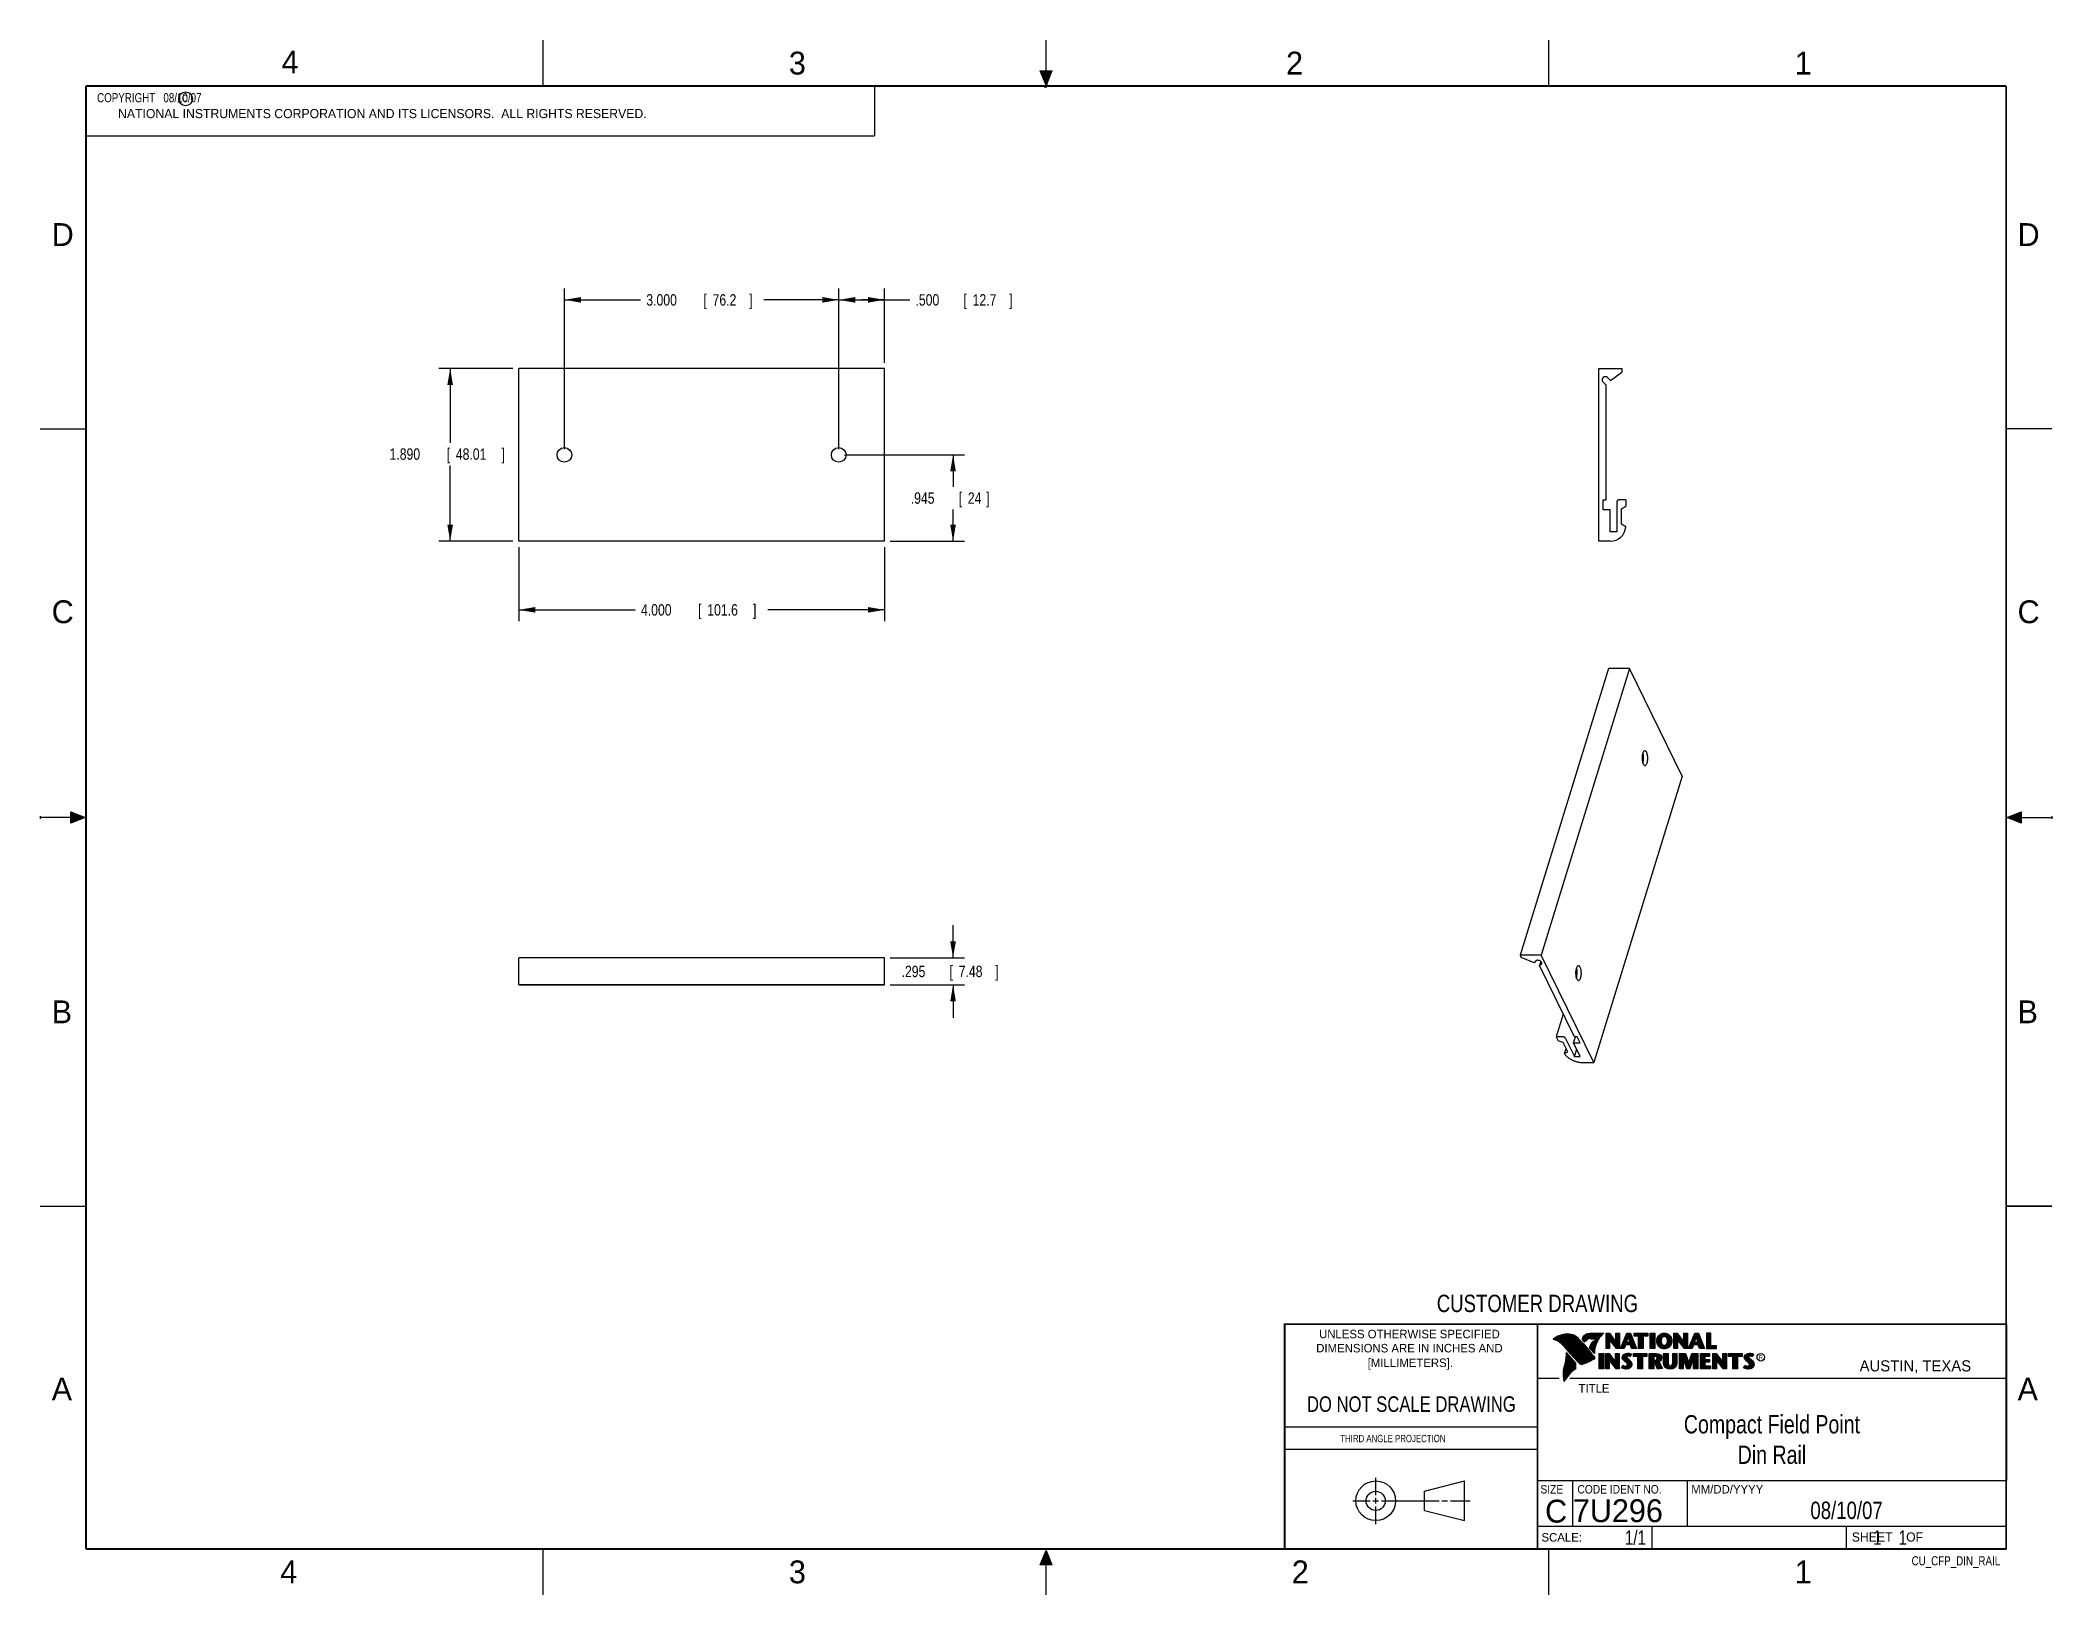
# Model space of a CAD drawing. Header units: inches. Extents: x 0 to 22, y 0 to 17.
import ezdxf
from ezdxf.enums import TextEntityAlignment as Align

# ---------------------------------------------------------------- set-up
doc = ezdxf.new("R2010")
doc.units = ezdxf.units.IN
doc.header["$LTSCALE"] = 1.21
doc.header["$MEASUREMENT"] = 0
doc.layers.get('0').update_dxf_attribs({"linetype": 'CONTINUOUS'})
doc.layers.add('DIMENSIONS', color=7, linetype='CONTINUOUS')
doc.styles.get("Standard").update_dxf_attribs({"font": 'txt', "width": 0.8})
doc.dimstyles.new('DIMSTYLE_1', dxfattribs={"dimtxt": 0.125, "dimasz": 0.18, "dimexe": 0.18, "dimexo": 0.0625, "dimgap": 0.09, "dimtad": 0, "dimtih": 1, "dimtoh": 1, "dimdec": 3, "dimzin": 4, "dimdsep": 46, "dimtxsty": 'STANDARD', "dimblk": '_FILLED', "dimblk1": '_FILLED', "dimblk2": '_FILLED', "dimcen": 0.09, "dimadec": 0, "dimazin": 0, "dimtp": 0.01, "dimtm": 0.01, "dimtfac": 1, "dimtdec": 3, "dimtofl": 0, "dimtmove": 0, "dimatfit": 3, "dimldrblk": '_FILLED', "dimfxl": 1, "dimtolj": 1, "dimtzin": 4, "dimarcsym": 0})

msp = doc.modelspace()

# ---------------------------------------------------------------- texts
at = {"color": 2, "linetype": 'CONTINUOUS'}
for s, height, p in [('4', 0.25, (2.64, 16.6369)), ('3', 0.25, (8.1875, 16.625)), ('2', 0.25, (13.625, 16.625)), ('1', 0.25, (19.1875, 16.625)), ('c', 0.1, (1.5463, 16.328)), ('NATIONAL INSTRUMENTS CORPORATION AND ITS LICENSORS.  ALL RIGHTS RESERVED.', 0.1, (0.851, 16.1482)), ('D', 0.25, (0.125, 14.75)), ('D', 0.25, (21.625, 14.75)), ('C', 0.25, (0.125, 10.625)), ('C', 0.25, (21.625, 10.625)), ('B', 0.25, (0.125, 6.25)), ('B', 0.25, (21.625, 6.25)), ('R', 0.0418, (18.7972, 2.5749)), ('AUSTIN, TEXAS', 0.121576, (19.898, 2.4426)), ('A', 0.25, (0.125, 2.125)), ('TITLE', 0.093, (16.8235, 2.21)), ('A', 0.25, (21.625, 2.125)), ('MM/DD/YYYY', 0.093, (18.0565, 1.1072)), ('SCALE:', 0.093, (16.4187, 0.5815)), ('SHEET    OF', 0.1, (19.8121, 0.5815)), ('4', 0.25, (2.625, 0.125)), ('3', 0.25, (8.1875, 0.125)), ('2', 0.25, (13.6875, 0.125)), ('1', 0.25, (19.1875, 0.125))]:
    msp.add_text(s, height=height, dxfattribs=at).set_placement(p)
at = {"color": 7, "linetype": 'CONTINUOUS', "width": 0.8}
for s, height, p in [('CUSTOMER DRAWING', 0.19, (16.3742, 3.0911)), ('DO NOT SCALE DRAWING', 0.17, (14.9953, 1.9998))]:
    msp.add_text(s, height=height, dxfattribs=at).set_placement(p, align=Align.CENTER)
at = {"color": 2, "linetype": 'CONTINUOUS'}
for s, p in [('UNLESS OTHERWISE SPECIFIED', (14.9742, 2.8049)), ('DIMENSIONS ARE IN INCHES AND', (14.9742, 2.6501)), ('[MILLIMETERS].', (14.9844, 2.4899))]:
    msp.add_text(s, height=0.093, dxfattribs=at).set_placement(p, align=Align.CENTER)
for s, height, width, p in [('THIRD ANGLE PROJECTION', 0.08, 0.8, (14.2178, 1.6686)), ('SIZE', 0.093, 0.9, (16.407, 1.1072)), ('CODE IDENT NO.', 0.093, 0.9, (16.8114, 1.1072))]:
    msp.add_text(s, height=height, dxfattribs=dict(at, width=width)).set_placement(p)
at = {"color": 7, "linetype": 'CONTINUOUS'}
msp.add_text('C', height=0.25, dxfattribs=at).set_placement((16.5785, 0.7893), align=Align.CENTER)
msp.add_text('7U296', height=0.25, dxfattribs=at).set_placement((16.7614, 0.7941))
at = {"color": 7, "linetype": 'CONTINUOUS', "width": 0.8}
msp.add_text('1/1', height=0.15625, dxfattribs=at).set_placement((17.5623, 0.5469), align=Align.RIGHT)
at = {"color": 2, "linetype": 'CONTINUOUS', "width": 0.8}
msp.add_text('CU_CFP_DIN_RAIL', height=0.1, dxfattribs=at).set_placement((21.4352, 0.3213), align=Align.RIGHT)
at = {"color": 2, "linetype": 'CONTINUOUS', "insert": (0.5624, 16.4219), "char_height": 0.1, "width": 1.76, "attachment_point": 1}
msp.add_mtext('  COPYRIGHT   08/10/07', dxfattribs=at)
at = {"color": 7, "linetype": 'CONTINUOUS'}
for s, insert, char_height, width, attachment_point in [('Compact Field Point\\PDin Rail', (18.9387, 1.9646), 0.2, 3.04, 2), ('08/10/07 ', (19.755, 1.0181), 0.19, 1.368, 2), ('     1    1', (19.8125, 0.7031), 0.15625, 1.375, 1)]:
    msp.add_mtext(s, dxfattribs=dict(at, insert=insert, char_height=char_height, width=width, attachment_point=attachment_point))

# ---------------------------------------------------------------- blocks, each defined once
blk = doc.blocks.new('_FILLED')
at = {"color": 0, "linetype": 'BYBLOCK'}
blk.add_solid([(0, 0), (-1, 0.17), (-1, -0.17)], dxfattribs=at)
blk = doc.blocks.new('*D0')
at = {"layer": 'DIMENSIONS', "color": 2, "linetype": 'CONTINUOUS'}
for p, q in [((5.233, 11.458), (5.233, 10.646)), ((9.233, 11.458), (9.233, 10.646)), ((5.233, 10.771), (6.508, 10.771)), ((9.233, 10.771), (7.958, 10.771))]:
    blk.add_line(p, q, dxfattribs=at)
at = {"layer": 'DIMENSIONS', "color": 2, "linetype": 'CONTINUOUS', "xscale": 0.18, "yscale": 0.18, "zscale": 0.18, "rotation": 180}
blk.add_blockref('_FILLED', (5.233, 10.771), dxfattribs=at)
at = {"layer": 'DIMENSIONS', "color": 2, "linetype": 'CONTINUOUS', "xscale": 0.18, "yscale": 0.18, "zscale": 0.18}
blk.add_blockref('_FILLED', (9.233, 10.771), dxfattribs=at)
at = {"layer": 'DIMENSIONS', "color": 2, "linetype": 'CONTINUOUS', "width": 0.8}
for s, p in [('4.000', (6.57, 10.708)), ('[', (7.195, 10.708)), ('101.6', (7.295, 10.708)), (']', (7.795, 10.708))]:
    blk.add_text(s, height=0.125, dxfattribs=at).set_placement(p)
blk = doc.blocks.new('*D1')
at = {"layer": 'DIMENSIONS', "color": 2, "linetype": 'CONTINUOUS'}
for p, q in [((5.733, 12.528), (5.733, 14.286)), ((5.733, 14.161), (6.565, 14.161)), ((8.733, 14.161), (7.915, 14.161)), ((8.733, 12.528), (8.733, 14.286))]:
    blk.add_line(p, q, dxfattribs=at)
at = {"layer": 'DIMENSIONS', "color": 2, "linetype": 'CONTINUOUS', "xscale": 0.18, "yscale": 0.18, "zscale": 0.18, "rotation": 180}
blk.add_blockref('_FILLED', (5.733, 14.161), dxfattribs=at)
at = {"layer": 'DIMENSIONS', "color": 2, "linetype": 'CONTINUOUS', "xscale": 0.18, "yscale": 0.18, "zscale": 0.18}
blk.add_blockref('_FILLED', (8.733, 14.161), dxfattribs=at)
at = {"layer": 'DIMENSIONS', "color": 2, "linetype": 'CONTINUOUS', "width": 0.8}
for s, p in [('3.000', (6.628, 14.098)), ('[', (7.253, 14.098)), ('76.2', (7.353, 14.098)), (']', (7.753, 14.098))]:
    blk.add_text(s, height=0.125, dxfattribs=at).set_placement(p)
blk = doc.blocks.new('*D2')
at = {"layer": 'DIMENSIONS', "color": 2, "linetype": 'CONTINUOUS'}
for p, q in [((5.17, 13.411), (4.358, 13.411)), ((4.483, 13.411), (4.483, 12.599)), ((4.483, 11.521), (4.483, 12.349)), ((5.17, 11.521), (4.358, 11.521))]:
    blk.add_line(p, q, dxfattribs=at)
at = {"layer": 'DIMENSIONS', "color": 2, "linetype": 'CONTINUOUS', "xscale": 0.18, "yscale": 0.18, "zscale": 0.18}
for p, rotation in [((4.483, 13.411), 90), ((4.483, 11.521), 270)]:
    blk.add_blockref('_FILLED', p, dxfattribs=dict(at, rotation=rotation))
at = {"layer": 'DIMENSIONS', "color": 2, "linetype": 'CONTINUOUS', "width": 0.8}
for s, p in [('1.890', (3.82, 12.412)), ('[', (4.445, 12.412)), ('48.01', (4.545, 12.412)), (']', (5.045, 12.412))]:
    blk.add_text(s, height=0.125, dxfattribs=at).set_placement(p)
blk = doc.blocks.new('*D3')
at = {"layer": 'DIMENSIONS', "color": 2, "linetype": 'CONTINUOUS'}
for p, q in [((8.795, 12.466), (10.108, 12.466)), ((9.983, 12.466), (9.983, 12.118)), ((9.983, 11.521), (9.983, 11.868)), ((9.295, 11.521), (10.108, 11.521))]:
    blk.add_line(p, q, dxfattribs=at)
at = {"layer": 'DIMENSIONS', "color": 2, "linetype": 'CONTINUOUS', "xscale": 0.18, "yscale": 0.18, "zscale": 0.18}
for p, rotation in [((9.983, 12.466), 90), ((9.983, 11.521), 270)]:
    blk.add_blockref('_FILLED', p, dxfattribs=dict(at, rotation=rotation))
at = {"layer": 'DIMENSIONS', "color": 2, "linetype": 'CONTINUOUS', "width": 0.8}
for s, p in [('.945', (9.52, 11.931)), ('[', (10.045, 11.931)), ('24', (10.145, 11.931)), (']', (10.345, 11.931))]:
    blk.add_text(s, height=0.125, dxfattribs=at).set_placement(p)
blk = doc.blocks.new('*D4')
at = {"layer": 'DIMENSIONS', "color": 2, "linetype": 'CONTINUOUS'}
for p, q in [((8.733, 12.528), (8.733, 14.286)), ((8.733, 14.161), (8.983, 14.161)), ((9.233, 14.161), (8.983, 14.161)), ((8.983, 14.161), (9.509, 14.161)), ((9.233, 13.473), (9.233, 14.286))]:
    blk.add_line(p, q, dxfattribs=at)
at = {"layer": 'DIMENSIONS', "color": 2, "linetype": 'CONTINUOUS', "xscale": 0.18, "yscale": 0.18, "zscale": 0.18, "rotation": 180}
blk.add_blockref('_FILLED', (8.733, 14.161), dxfattribs=at)
at = {"layer": 'DIMENSIONS', "color": 2, "linetype": 'CONTINUOUS', "xscale": 0.18, "yscale": 0.18, "zscale": 0.18}
blk.add_blockref('_FILLED', (9.233, 14.161), dxfattribs=at)
at = {"layer": 'DIMENSIONS', "color": 2, "linetype": 'CONTINUOUS', "width": 0.8}
for s, p in [('.500', (9.572, 14.098)), ('[', (10.097, 14.098)), ('12.7', (10.197, 14.098)), (']', (10.597, 14.098))]:
    blk.add_text(s, height=0.125, dxfattribs=at).set_placement(p)
blk = doc.blocks.new('*D5')
at = {"layer": 'DIMENSIONS', "color": 2, "linetype": 'CONTINUOUS'}
for p, q in [((9.983, 6.964), (9.983, 7.324)), ((9.295, 6.964), (10.108, 6.964)), ((9.295, 6.67), (10.108, 6.67)), ((9.983, 6.67), (9.983, 6.31))]:
    blk.add_line(p, q, dxfattribs=at)
at = {"layer": 'DIMENSIONS', "color": 2, "linetype": 'CONTINUOUS', "xscale": 0.18, "yscale": 0.18, "zscale": 0.18}
for p, rotation in [((9.983, 6.964), 270), ((9.983, 6.67), 90)]:
    blk.add_blockref('_FILLED', p, dxfattribs=dict(at, rotation=rotation))
at = {"layer": 'DIMENSIONS', "color": 2, "linetype": 'CONTINUOUS', "width": 0.8}
for s, p in [('.295', (9.42, 6.754)), ('[', (9.945, 6.754)), ('7.48', (10.045, 6.754)), (']', (10.445, 6.754))]:
    blk.add_text(s, height=0.125, dxfattribs=at).set_placement(p)

# ---------------------------------------------------------------- dimensions: what is measured, and where the dimension line sits
at = {"layer": 'DIMENSIONS', "color": 2, "linetype": 'CONTINUOUS'}
for base, p1, p2, picture, middle in [((8.7326, 14.1607), (5.7326, 12.5282), (8.7326, 12.5282), '*D1', (7.2402, 14.1607)), ((9.2326, 10.7707), (5.2326, 11.4582), (9.2326, 11.4582), '*D0', (7.2326, 10.7707))]:
    dim = msp.add_linear_dim(base=base, p1=p1, p2=p2, dimstyle='DIMSTYLE_1', dxfattribs=at)
    dim.commit()
    dim.dimension.update_dxf_attribs({"geometry": picture, "text_midpoint": middle, "dimtype": 160})
for base, p1, p2, angle, picture, middle in [((8.7326, 14.1607), (9.2326, 13.4732), (8.7326, 12.5282), 180, '*D4', (10.1341, 14.1607)), ((4.4826, 13.4107), (5.1701, 11.5207), (5.1701, 13.4107), 90, '*D2', (4.4826, 12.4744)), ((9.9826, 12.4657), (9.2951, 11.5207), (8.7951, 12.4657), 90, '*D3', (9.9826, 11.9932)), ((9.98257, 6.66959), (9.29507, 6.96411), (9.29507, 6.66959), 270, '*D5', (9.98257, 6.81685))]:
    dim = msp.add_linear_dim(base=base, p1=p1, p2=p2, angle=angle, dimstyle='DIMSTYLE_1', dxfattribs=at)
    dim.commit()
    dim.dimension.update_dxf_attribs({"geometry": picture, "text_midpoint": middle, "dimtype": 160})

# ---------------------------------------------------------------- hatches: boundary and pattern name
at = {"linetype": 'CONTINUOUS'}
for points in [[(11, 16.51), (10.9375, 16.6663), (11.0625, 16.6663)], [(0.3337, 8.5625), (0.49, 8.5), (0.3337, 8.4375)], [(21.6663, 8.5625), (21.6663, 8.4375), (21.51, 8.5)], [(10.9375, 0.3287), (11, 0.485), (11.0625, 0.3287)]]:
    msp.add_hatch(color=2, dxfattribs=at).paths.add_polyline_path(points)

# ---------------------------------------------------------------- linework, layer by layer
at = {"color": 2, "linetype": 'CONTINUOUS'}
for p, q in [((5.5, 16.5), (5.5, 17)), ((11, 16.485), (11, 17)), ((16.5, 16.5), (16.5, 17)), ((11, 16.51), (10.9375, 16.6663)), ((10.9375, 16.6663), (11.0625, 16.6663)), ((11.015, 16.515), (10.985, 16.485)), ((10.985, 16.485), (11, 16.515)), ((11.0625, 16.6663), (11, 16.51)), ((11, 16.485), (11.015, 16.515)), ((0.4999, 16.5), (9.1249, 16.5)), ((0.4999, 16.5), (0.4999, 15.9531)), ((9.1249, 16.5), (9.1249, 15.9531)), ((0.4999, 15.9531), (9.1249, 15.9531)), ((0, 12.75), (0.5, 12.75)), ((22, 12.75), (21.5, 12.75)), ((0, 8.515), (0, 8.485)), ((0.49, 8.5), (0, 8.5)), ((0.3337, 8.4375), (0.3337, 8.5625)), ((0.3337, 8.5625), (0.49, 8.5)), ((0.49, 8.5), (0.3337, 8.4375)), ((21.51, 8.5), (21.6663, 8.5625)), ((21.51, 8.5), (22, 8.5)), ((21.6663, 8.4375), (21.51, 8.5)), ((21.6663, 8.5625), (21.6663, 8.4375)), ((22, 8.515), (22, 8.485)), ((0, 4.25), (0.5, 4.25)), ((16.3737, 2.9596), (21.5037, 2.9596)), ((16.3737, 2.9596), (16.3737, 1.2496)), ((16.375, 2.96), (21.5, 2.96)), ((21.5037, 2.9596), (21.5037, 1.2496)), ((16.5578, 2.796), (16.5578, 2.7989)), ((16.5646, 2.7936), (16.5646, 2.8033)), ((16.5714, 2.7909), (16.5714, 2.8075)), ((16.5782, 2.788), (16.5782, 2.8116)), ((16.5851, 2.7849), (16.5851, 2.8154)), ((16.5919, 2.7815), (16.5919, 2.819)), ((16.5987, 2.7778), (16.5987, 2.8221)), ((16.6055, 2.7738), (16.6055, 2.8249)), ((16.6124, 2.7696), (16.6124, 2.8276)), ((16.6192, 2.765), (16.6192, 2.8301)), ((16.626, 2.7601), (16.626, 2.8325)), ((16.6329, 2.7549), (16.6329, 2.8347)), ((16.6397, 2.7492), (16.6397, 2.8367)), ((16.6465, 2.7431), (16.6465, 2.8386)), ((16.6533, 2.7366), (16.6533, 2.8403)), ((16.6602, 2.7295), (16.6602, 2.8419)), ((16.667, 2.7221), (16.667, 2.8435)), ((16.6738, 2.7146), (16.6738, 2.8449)), ((16.6806, 2.707), (16.6806, 2.8459)), ((16.6875, 2.6995), (16.6875, 2.8467)), ((16.7939, 2.533), (16.6919, 2.6489)), ((16.6943, 2.6918), (16.6943, 2.8472)), ((16.7011, 2.6841), (16.7011, 2.8474)), ((16.708, 2.6764), (16.708, 2.8474)), ((16.7148, 2.6685), (16.7148, 2.847)), ((16.7216, 2.6607), (16.7216, 2.8465)), ((16.7284, 2.6527), (16.7284, 2.8456)), ((16.7353, 2.6447), (16.7353, 2.8445)), ((16.7421, 2.6366), (16.7421, 2.8431)), ((16.7489, 2.6285), (16.7489, 2.8417)), ((16.7557, 2.6204), (16.7557, 2.84)), ((16.7626, 2.6125), (16.7626, 2.8378)), ((16.7694, 2.6046), (16.7694, 2.8352)), ((16.7762, 2.5968), (16.7762, 2.8321)), ((16.7831, 2.5891), (16.7831, 2.8284)), ((16.7899, 2.5815), (16.7899, 2.8242)), ((16.7967, 2.5739), (16.7967, 2.8193)), ((16.8035, 2.5665), (16.8035, 2.8136)), ((16.8104, 2.5591), (16.8104, 2.807)), ((16.8172, 2.5519), (16.8172, 2.7996)), ((16.824, 2.5447), (16.824, 2.7924)), ((16.8308, 2.5375), (16.8308, 2.7853)), ((16.8377, 2.5314), (16.8377, 2.7781)), ((16.8445, 2.5262), (16.8445, 2.7709)), ((16.8513, 2.523), (16.8513, 2.7637)), ((16.8581, 2.5224), (16.8581, 2.7565)), ((16.8864, 2.7664), (16.8632, 2.7937)), ((16.865, 2.5241), (16.865, 2.7493)), ((16.8877, 2.7723), (16.8682, 2.7952)), ((16.8718, 2.791), (16.8718, 2.8085)), ((16.8718, 2.527), (16.8718, 2.7421)), ((16.8786, 2.783), (16.8786, 2.8206)), ((16.8786, 2.5298), (16.8786, 2.7348)), ((16.8855, 2.7749), (16.8855, 2.8281)), ((16.8855, 2.5327), (16.8855, 2.727)), ((16.8923, 2.7747), (16.8923, 2.8335)), ((16.8923, 2.5356), (16.8923, 2.7187)), ((16.8991, 2.7788), (16.8991, 2.8375)), ((16.8991, 2.5385), (16.8991, 2.7104)), ((16.9059, 2.7837), (16.9059, 2.8408)), ((16.9059, 2.5415), (16.9059, 2.7022)), ((16.9128, 2.7896), (16.9128, 2.8436)), ((16.9128, 2.5446), (16.9128, 2.6939)), ((16.9196, 2.7966), (16.9196, 2.8459)), ((16.9196, 2.5477), (16.9196, 2.6856)), ((16.9264, 2.8018), (16.9264, 2.8477)), ((16.9264, 2.5508), (16.9264, 2.6774)), ((16.9332, 2.8053), (16.9332, 2.849)), ((16.9332, 2.554), (16.9332, 2.6691)), ((16.9401, 2.8077), (16.9401, 2.8499)), ((16.9401, 2.5573), (16.9401, 2.6608)), ((16.9616, 2.6797), (16.9434, 2.7005)), ((16.9469, 2.8082), (16.9469, 2.8509)), ((16.9469, 2.5606), (16.9469, 2.6526)), ((16.9653, 2.6828), (16.9492, 2.7013)), ((16.9537, 2.8069), (16.9537, 2.8518)), ((16.9537, 2.696), (16.9537, 2.7109)), ((16.9537, 2.5639), (16.9537, 2.6443)), ((16.9606, 2.8048), (16.9606, 2.8525)), ((16.9606, 2.6882), (16.9606, 2.7266)), ((16.9674, 2.8034), (16.9674, 2.8531)), ((16.9674, 2.6802), (16.9674, 2.7444)), ((16.9742, 2.8027), (16.9742, 2.8536)), ((16.9742, 2.672), (16.9742, 2.7568)), ((16.981, 2.8023), (16.981, 2.854)), ((16.981, 2.664), (16.981, 2.7634)), ((16.9838, 2.8589), (17.0997, 2.8607)), ((16.9839, 2.8541), (17.087, 2.8557)), ((16.9879, 2.802), (16.9879, 2.8542)), ((16.9879, 2.6563), (16.9879, 2.7665)), ((16.999, 2.637), (16.9946, 2.6418)), ((16.9947, 2.8019), (16.9947, 2.8543)), ((16.9947, 2.6748), (16.9947, 2.7683)), ((17.0015, 2.8005), (17.0015, 2.8544)), ((17.0015, 2.7195), (17.0015, 2.7694)), ((17.0083, 2.7963), (17.0083, 2.8545)), ((17.0083, 2.7388), (17.0083, 2.7698)), ((17.0152, 2.755), (17.0152, 2.8546)), ((17.022, 2.7691), (17.022, 2.8547)), ((17.0288, 2.7817), (17.0288, 2.8548)), ((17.0357, 2.7931), (17.0357, 2.8549)), ((17.0425, 2.8035), (17.0425, 2.855)), ((17.0493, 2.8131), (17.0493, 2.8551)), ((17.0561, 2.822), (17.0561, 2.8552)), ((17.063, 2.8303), (17.063, 2.8553)), ((17.0698, 2.8381), (17.0698, 2.8554)), ((17.0766, 2.8454), (17.0766, 2.8555)), ((17.1243, 2.8592), (17.1609, 2.8592)), ((17.1243, 2.6915), (17.1243, 2.8592)), ((17.1637, 2.6915), (17.1243, 2.6915)), ((17.1291, 2.8543), (17.1585, 2.8543)), ((17.1291, 2.6963), (17.1291, 2.8543)), ((17.1589, 2.6963), (17.1291, 2.6963)), ((17.1381, 2.6963), (17.1381, 2.8543)), ((17.1447, 2.6963), (17.1447, 2.8543)), ((17.1514, 2.6963), (17.1514, 2.8543)), ((17.1589, 2.8042), (17.1581, 2.8543)), ((17.1585, 2.8543), (17.2383, 2.7492)), ((17.2418, 2.6963), (17.1589, 2.8042)), ((17.1589, 2.8042), (17.1589, 2.6963)), ((17.1609, 2.8592), (17.2334, 2.7636)), ((17.2395, 2.6915), (17.1637, 2.7899)), ((17.1637, 2.7899), (17.1637, 2.6915)), ((17.1648, 2.7965), (17.1648, 2.8461)), ((17.1714, 2.7879), (17.1714, 2.8373)), ((17.1781, 2.7792), (17.1781, 2.8285)), ((17.1848, 2.7705), (17.1848, 2.8197)), ((17.1915, 2.7618), (17.1915, 2.8109)), ((17.1981, 2.7531), (17.1981, 2.8021)), ((17.2048, 2.7445), (17.2048, 2.7933)), ((17.2115, 2.7358), (17.2115, 2.7845)), ((17.2182, 2.7271), (17.2182, 2.7757)), ((17.2248, 2.7184), (17.2248, 2.7669)), ((17.2315, 2.7098), (17.2315, 2.7581)), ((17.2334, 2.8592), (17.2732, 2.8592)), ((17.2334, 2.7636), (17.2334, 2.8592)), ((17.2382, 2.7011), (17.2383, 2.7492)), ((17.2383, 2.8543), (17.2684, 2.8543)), ((17.2383, 2.7492), (17.2383, 2.8543)), ((17.2732, 2.6915), (17.2395, 2.6915)), ((17.2684, 2.6963), (17.2418, 2.6963)), ((17.2449, 2.6963), (17.2449, 2.8543)), ((17.2515, 2.6963), (17.2515, 2.8543)), ((17.2582, 2.6963), (17.2582, 2.8543)), ((17.2649, 2.6963), (17.2649, 2.8543)), ((17.2684, 2.8543), (17.2684, 2.6963)), ((17.2732, 2.8592), (17.2732, 2.6915)), ((17.2831, 2.6915), (17.3516, 2.8591)), ((17.3228, 2.6915), (17.2831, 2.6915)), ((17.2903, 2.6964), (17.3548, 2.8542)), ((17.3195, 2.6964), (17.2903, 2.6964)), ((17.2983, 2.6964), (17.2983, 2.7158)), ((17.3049, 2.6964), (17.3049, 2.7322)), ((17.3116, 2.6964), (17.3116, 2.7485)), ((17.3183, 2.6964), (17.3183, 2.7648)), ((17.3356, 2.7364), (17.3195, 2.6964)), ((17.3388, 2.7316), (17.3228, 2.6915)), ((17.325, 2.7101), (17.325, 2.7812)), ((17.3316, 2.7267), (17.3316, 2.7975)), ((17.394, 2.7364), (17.3356, 2.7364)), ((17.3383, 2.7364), (17.3383, 2.8138)), ((17.3905, 2.7316), (17.3388, 2.7316)), ((17.3409, 2.7533), (17.3624, 2.8228)), ((17.389, 2.7533), (17.3409, 2.7533)), ((17.345, 2.7666), (17.345, 2.8302)), ((17.345, 2.7364), (17.345, 2.7533)), ((17.3475, 2.7581), (17.3659, 2.8179)), ((17.3827, 2.7581), (17.3475, 2.7581)), ((17.3516, 2.8591), (17.3938, 2.8591)), ((17.3517, 2.7882), (17.3517, 2.8465)), ((17.3517, 2.7364), (17.3517, 2.7533)), ((17.3548, 2.8542), (17.3905, 2.8542)), ((17.3583, 2.8098), (17.3583, 2.8542)), ((17.3583, 2.7364), (17.3583, 2.7533)), ((17.3624, 2.8228), (17.3701, 2.8228)), ((17.365, 2.8228), (17.365, 2.8542)), ((17.365, 2.7364), (17.365, 2.7533)), ((17.3659, 2.8179), (17.3664, 2.8179)), ((17.3664, 2.8179), (17.3827, 2.7581)), ((17.3701, 2.8228), (17.389, 2.7533)), ((17.3717, 2.817), (17.3717, 2.8542)), ((17.3717, 2.7364), (17.3717, 2.7533)), ((17.3784, 2.7925), (17.3784, 2.8542)), ((17.3784, 2.7364), (17.3784, 2.7533)), ((17.385, 2.7679), (17.385, 2.8542)), ((17.385, 2.7364), (17.385, 2.7533)), ((17.3905, 2.8542), (17.4504, 2.6964)), ((17.4039, 2.6915), (17.3905, 2.7316)), ((17.3917, 2.7364), (17.3917, 2.851)), ((17.3938, 2.8591), (17.4574, 2.6915)), ((17.4074, 2.6964), (17.394, 2.7364)), ((17.3984, 2.7232), (17.3984, 2.8334)), ((17.4574, 2.6915), (17.4039, 2.6915)), ((17.4051, 2.7034), (17.4051, 2.8158)), ((17.4504, 2.6964), (17.4074, 2.6964)), ((17.4118, 2.6964), (17.4118, 2.7982)), ((17.4184, 2.6964), (17.4184, 2.7806)), ((17.4251, 2.6964), (17.4251, 2.763)), ((17.4318, 2.6964), (17.4318, 2.7455)), ((17.4327, 2.8591), (17.5802, 2.8591)), ((17.4327, 2.8278), (17.4327, 2.8591)), ((17.481, 2.8278), (17.4327, 2.8278)), ((17.4375, 2.8542), (17.5753, 2.8542)), ((17.4375, 2.8327), (17.4375, 2.8542)), ((17.4859, 2.8327), (17.4375, 2.8327)), ((17.4385, 2.6964), (17.4385, 2.7279)), ((17.4451, 2.8327), (17.4451, 2.8542)), ((17.4451, 2.6964), (17.4451, 2.7103)), ((17.4518, 2.8327), (17.4518, 2.8542)), ((17.4585, 2.8327), (17.4585, 2.8542)), ((17.4652, 2.8327), (17.4652, 2.8542)), ((17.4718, 2.8327), (17.4718, 2.8542)), ((17.4785, 2.8327), (17.4785, 2.8542)), ((17.481, 2.6915), (17.481, 2.8278)), ((17.5318, 2.6915), (17.481, 2.6915)), ((17.4859, 2.8327), (17.4852, 2.8542)), ((17.4859, 2.6964), (17.4859, 2.8327)), ((17.5269, 2.6964), (17.4859, 2.6964)), ((17.4919, 2.6964), (17.4919, 2.8542)), ((17.4985, 2.6964), (17.4985, 2.8542)), ((17.5052, 2.6964), (17.5052, 2.8542)), ((17.5119, 2.6964), (17.5119, 2.8542)), ((17.5186, 2.6964), (17.5186, 2.8542)), ((17.5269, 2.8327), (17.5252, 2.8542)), ((17.5753, 2.8327), (17.5269, 2.8327)), ((17.5269, 2.8327), (17.5269, 2.6964)), ((17.5802, 2.8278), (17.5318, 2.8278)), ((17.5318, 2.8278), (17.5318, 2.6915)), ((17.5319, 2.8327), (17.5319, 2.8542)), ((17.5386, 2.8327), (17.5386, 2.8542)), ((17.5453, 2.8327), (17.5453, 2.8542)), ((17.5519, 2.8327), (17.5519, 2.8542)), ((17.5586, 2.8327), (17.5586, 2.8542)), ((17.5653, 2.8327), (17.5653, 2.8542)), ((17.572, 2.8327), (17.572, 2.8542)), ((17.5753, 2.8542), (17.5753, 2.8327)), ((17.5802, 2.8591), (17.5802, 2.8278)), ((17.6059, 2.8591), (17.6565, 2.8591)), ((17.6059, 2.6915), (17.6059, 2.8591)), ((17.6565, 2.6915), (17.6059, 2.6915)), ((17.6108, 2.8542), (17.6516, 2.8542)), ((17.6108, 2.6964), (17.6108, 2.8542)), ((17.6516, 2.6964), (17.6108, 2.6964)), ((17.6187, 2.6964), (17.6187, 2.8542)), ((17.6254, 2.6964), (17.6254, 2.8542)), ((17.632, 2.6964), (17.632, 2.8542)), ((17.6387, 2.6964), (17.6387, 2.8542)), ((17.6454, 2.6964), (17.6454, 2.8542)), ((17.6516, 2.8542), (17.6516, 2.6964)), ((17.6565, 2.8591), (17.6565, 2.6915)), ((17.6849, 2.7803), (17.6851, 2.7836)), ((17.6849, 2.7769), (17.6849, 2.7803)), ((17.6849, 2.7735), (17.6849, 2.7769)), ((17.6851, 2.7701), (17.6849, 2.7735)), ((17.6851, 2.7836), (17.6853, 2.7869)), ((17.6854, 2.7668), (17.6851, 2.7701)), ((17.6853, 2.7869), (17.6857, 2.7901)), ((17.6859, 2.7634), (17.6854, 2.7668)), ((17.6857, 2.7901), (17.6862, 2.7933)), ((17.6864, 2.76), (17.6859, 2.7634)), ((17.6862, 2.7933), (17.6868, 2.7964)), ((17.687, 2.7567), (17.6864, 2.76)), ((17.6868, 2.7964), (17.6876, 2.7995)), ((17.6878, 2.7535), (17.687, 2.7567)), ((17.6876, 2.7995), (17.6884, 2.8024)), ((17.6886, 2.7503), (17.6878, 2.7535)), ((17.6884, 2.8024), (17.6893, 2.8053)), ((17.6895, 2.7471), (17.6886, 2.7503)), ((17.6893, 2.8053), (17.6904, 2.8081)), ((17.6905, 2.7441), (17.6895, 2.7471)), ((17.6904, 2.8081), (17.6915, 2.8108)), ((17.6905, 2.7441), (17.6904, 2.8081)), ((17.6917, 2.7411), (17.6905, 2.7441)), ((17.6915, 2.8108), (17.6928, 2.8135)), ((17.6929, 2.7383), (17.6917, 2.7411)), ((17.6928, 2.8135), (17.6942, 2.8161)), ((17.6942, 2.7355), (17.6929, 2.7383)), ((17.6942, 2.8161), (17.6957, 2.8186)), ((17.6956, 2.7327), (17.6942, 2.7355)), ((17.6971, 2.7301), (17.6956, 2.7327)), ((17.6957, 2.8186), (17.6973, 2.8211)), ((17.6971, 2.7301), (17.6973, 2.8211)), ((17.6987, 2.7275), (17.6971, 2.7301)), ((17.6973, 2.8211), (17.699, 2.8236)), ((17.7003, 2.725), (17.6987, 2.7275)), ((17.699, 2.8236), (17.7008, 2.826)), ((17.7021, 2.7226), (17.7003, 2.725)), ((17.7008, 2.826), (17.7028, 2.8284)), ((17.704, 2.7203), (17.7021, 2.7226)), ((17.7028, 2.8284), (17.7048, 2.8307)), ((17.704, 2.7203), (17.7048, 2.8307)), ((17.706, 2.7181), (17.704, 2.7203)), ((17.7048, 2.8307), (17.707, 2.833)), ((17.708, 2.7159), (17.706, 2.7181)), ((17.707, 2.833), (17.7092, 2.8351)), ((17.7102, 2.7138), (17.708, 2.7159)), ((17.7092, 2.8351), (17.7114, 2.8372)), ((17.7102, 2.7138), (17.7114, 2.8372)), ((17.7124, 2.7119), (17.7102, 2.7138)), ((17.7114, 2.8372), (17.7138, 2.8392)), ((17.7147, 2.71), (17.7124, 2.7119)), ((17.7138, 2.8392), (17.7162, 2.841)), ((17.717, 2.7082), (17.7147, 2.71)), ((17.7162, 2.841), (17.7186, 2.8427)), ((17.717, 2.7082), (17.7186, 2.8427)), ((17.7195, 2.7066), (17.717, 2.7082)), ((17.7186, 2.8427), (17.721, 2.8444)), ((17.722, 2.705), (17.7195, 2.7066)), ((17.721, 2.8444), (17.7235, 2.8459)), ((17.7246, 2.7036), (17.722, 2.705)), ((17.7235, 2.8459), (17.7261, 2.8472)), ((17.7246, 2.7036), (17.7235, 2.8459)), ((17.7273, 2.7022), (17.7246, 2.7036)), ((17.7261, 2.8472), (17.7287, 2.8485)), ((17.7267, 2.7789), (17.7268, 2.7812)), ((17.7267, 2.7766), (17.7267, 2.7789)), ((17.7267, 2.7743), (17.7267, 2.7766)), ((17.7268, 2.772), (17.7267, 2.7743)), ((17.7268, 2.7812), (17.7269, 2.7835)), ((17.7269, 2.7696), (17.7268, 2.772)), ((17.7269, 2.7835), (17.727, 2.7857)), ((17.727, 2.7673), (17.7269, 2.7696)), ((17.727, 2.7857), (17.7272, 2.7879)), ((17.7272, 2.765), (17.727, 2.7673)), ((17.7272, 2.7879), (17.7274, 2.79)), ((17.7274, 2.7628), (17.7272, 2.765)), ((17.7301, 2.701), (17.7273, 2.7022)), ((17.7274, 2.79), (17.7276, 2.7921)), ((17.7277, 2.7606), (17.7274, 2.7628)), ((17.7276, 2.7921), (17.7279, 2.7941)), ((17.728, 2.7584), (17.7277, 2.7606)), ((17.7279, 2.7941), (17.7282, 2.7961)), ((17.7283, 2.7563), (17.728, 2.7584)), ((17.7282, 2.7961), (17.7286, 2.798)), ((17.7287, 2.7543), (17.7283, 2.7563)), ((17.7286, 2.798), (17.729, 2.7998)), ((17.7287, 2.8485), (17.7314, 2.8497)), ((17.7291, 2.7523), (17.7287, 2.7543)), ((17.729, 2.7998), (17.7294, 2.8016)), ((17.7295, 2.7503), (17.7291, 2.7523)), ((17.7294, 2.8016), (17.7299, 2.8034)), ((17.73, 2.7485), (17.7295, 2.7503)), ((17.7299, 2.8034), (17.7304, 2.8051)), ((17.7306, 2.7466), (17.73, 2.7485)), ((17.7301, 2.701), (17.7305, 2.7469)), ((17.733, 2.6999), (17.7301, 2.701)), ((17.7304, 2.8051), (17.7309, 2.8068)), ((17.7311, 2.7449), (17.7306, 2.7466)), ((17.7309, 2.8068), (17.7316, 2.8085)), ((17.731, 2.807), (17.7314, 2.8497)), ((17.7318, 2.7431), (17.7311, 2.7449)), ((17.7314, 2.8497), (17.7342, 2.8508)), ((17.7316, 2.8085), (17.7322, 2.8101)), ((17.7324, 2.7414), (17.7318, 2.7431)), ((17.7322, 2.8101), (17.7329, 2.8117)), ((17.7331, 2.7398), (17.7324, 2.7414)), ((17.7329, 2.8117), (17.7337, 2.8133)), ((17.736, 2.6989), (17.733, 2.6999)), ((17.7339, 2.7382), (17.7331, 2.7398)), ((17.7337, 2.8133), (17.7345, 2.8149)), ((17.7347, 2.7366), (17.7339, 2.7382)), ((17.7342, 2.8508), (17.737, 2.8517)), ((17.7345, 2.8149), (17.7354, 2.8164)), ((17.7355, 2.7351), (17.7347, 2.7366)), ((17.7354, 2.8164), (17.7364, 2.8178)), ((17.7365, 2.7337), (17.7355, 2.7351)), ((17.7391, 2.698), (17.736, 2.6989)), ((17.7364, 2.8178), (17.7374, 2.8192)), ((17.7374, 2.7323), (17.7365, 2.7337)), ((17.737, 2.8517), (17.7399, 2.8526)), ((17.7374, 2.8193), (17.737, 2.8517)), ((17.7374, 2.8192), (17.7384, 2.8206)), ((17.7385, 2.7309), (17.7374, 2.7323)), ((17.7384, 2.8206), (17.7395, 2.8218)), ((17.7388, 2.698), (17.7384, 2.7309)), ((17.7396, 2.7296), (17.7385, 2.7309)), ((17.7423, 2.6972), (17.7391, 2.698)), ((17.7395, 2.8218), (17.7407, 2.823)), ((17.7408, 2.7283), (17.7396, 2.7296)), ((17.7399, 2.8526), (17.7429, 2.8534)), ((17.7407, 2.823), (17.742, 2.8241)), ((17.742, 2.7272), (17.7408, 2.7283)), ((17.742, 2.8241), (17.7432, 2.8252)), ((17.7433, 2.7261), (17.742, 2.7272)), ((17.7456, 2.6966), (17.7423, 2.6972)), ((17.7429, 2.8534), (17.7459, 2.8541)), ((17.7432, 2.8252), (17.7446, 2.8261)), ((17.7446, 2.725), (17.7433, 2.7261)), ((17.7446, 2.8261), (17.746, 2.827)), ((17.746, 2.7241), (17.7446, 2.725)), ((17.7455, 2.8267), (17.7455, 2.854)), ((17.7455, 2.6966), (17.7455, 2.7244)), ((17.7489, 2.696), (17.7456, 2.6966)), ((17.7459, 2.8541), (17.749, 2.8546)), ((17.746, 2.827), (17.7474, 2.8278)), ((17.7475, 2.7232), (17.746, 2.7241)), ((17.7474, 2.8278), (17.7488, 2.8285)), ((17.749, 2.7224), (17.7475, 2.7232)), ((17.7488, 2.8285), (17.7503, 2.8291)), ((17.7523, 2.6956), (17.7489, 2.696)), ((17.749, 2.8546), (17.7522, 2.8551)), ((17.7506, 2.7217), (17.749, 2.7224)), ((17.7503, 2.8291), (17.7519, 2.8297)), ((17.7522, 2.7212), (17.7506, 2.7217)), ((17.7519, 2.8297), (17.7535, 2.8301)), ((17.7522, 2.8551), (17.7553, 2.8554)), ((17.7522, 2.8298), (17.7522, 2.8551)), ((17.7538, 2.7207), (17.7522, 2.7212)), ((17.7522, 2.6956), (17.7522, 2.7212)), ((17.7557, 2.6953), (17.7523, 2.6956)), ((17.7535, 2.8301), (17.7551, 2.8305)), ((17.7555, 2.7203), (17.7538, 2.7207)), ((17.7551, 2.8305), (17.7567, 2.8308)), ((17.7553, 2.8554), (17.7585, 2.8556)), ((17.7572, 2.72), (17.7555, 2.7203)), ((17.7591, 2.6952), (17.7557, 2.6953)), ((17.7567, 2.8308), (17.7584, 2.8311)), ((17.7589, 2.7198), (17.7572, 2.72)), ((17.7584, 2.8311), (17.7601, 2.8312)), ((17.7585, 2.8556), (17.7616, 2.8557)), ((17.7589, 2.8311), (17.7589, 2.8556)), ((17.7606, 2.7197), (17.7589, 2.7198)), ((17.7589, 2.6952), (17.7589, 2.7198)), ((17.7625, 2.6951), (17.7591, 2.6952)), ((17.7601, 2.8312), (17.7618, 2.8312)), ((17.7624, 2.7198), (17.7606, 2.7197)), ((17.7616, 2.8557), (17.7648, 2.8556)), ((17.7618, 2.8312), (17.7636, 2.8311)), ((17.7641, 2.7199), (17.7624, 2.7198)), ((17.7659, 2.6952), (17.7625, 2.6951)), ((17.7636, 2.8311), (17.7653, 2.831)), ((17.7658, 2.7201), (17.7641, 2.7199)), ((17.7648, 2.8556), (17.768, 2.8555)), ((17.7653, 2.831), (17.767, 2.8307)), ((17.7655, 2.6952), (17.7659, 2.7201)), ((17.7675, 2.7204), (17.7658, 2.7201)), ((17.7692, 2.6953), (17.7659, 2.6952)), ((17.767, 2.8307), (17.7686, 2.8304)), ((17.7692, 2.7208), (17.7675, 2.7204)), ((17.7676, 2.8306), (17.768, 2.8555)), ((17.768, 2.8555), (17.7711, 2.8552)), ((17.7686, 2.8304), (17.7703, 2.83)), ((17.7709, 2.7213), (17.7692, 2.7208)), ((17.7724, 2.6956), (17.7692, 2.6953)), ((17.7703, 2.83), (17.7719, 2.8295)), ((17.7725, 2.7218), (17.7709, 2.7213)), ((17.7711, 2.8552), (17.7742, 2.8548)), ((17.7719, 2.8295), (17.7734, 2.8289)), ((17.7722, 2.6956), (17.7725, 2.7218)), ((17.7756, 2.6961), (17.7724, 2.6956)), ((17.7741, 2.7224), (17.7725, 2.7218)), ((17.7734, 2.8289), (17.775, 2.8283)), ((17.7739, 2.8287), (17.7742, 2.8548)), ((17.7756, 2.7231), (17.7741, 2.7224)), ((17.7742, 2.8548), (17.7773, 2.8542)), ((17.775, 2.8283), (17.7764, 2.8276)), ((17.7771, 2.7238), (17.7756, 2.7231)), ((17.7788, 2.6966), (17.7756, 2.6961)), ((17.7764, 2.8276), (17.7778, 2.8268)), ((17.7785, 2.7246), (17.7771, 2.7238)), ((17.7773, 2.8542), (17.7804, 2.8536)), ((17.7778, 2.8268), (17.7792, 2.826)), ((17.7798, 2.7255), (17.7785, 2.7246)), ((17.7819, 2.6972), (17.7788, 2.6966)), ((17.7789, 2.6966), (17.7792, 2.7251)), ((17.7792, 2.826), (17.7805, 2.8251)), ((17.7811, 2.7265), (17.7798, 2.7255)), ((17.7801, 2.8254), (17.7804, 2.8536)), ((17.7804, 2.8536), (17.7834, 2.8528)), ((17.7805, 2.8251), (17.7817, 2.8242)), ((17.7824, 2.7276), (17.7811, 2.7265)), ((17.7817, 2.8242), (17.7829, 2.8232)), ((17.785, 2.698), (17.7819, 2.6972)), ((17.7835, 2.7287), (17.7824, 2.7276)), ((17.7829, 2.8232), (17.784, 2.8221)), ((17.7834, 2.8528), (17.7864, 2.8519)), ((17.7846, 2.7299), (17.7835, 2.7287)), ((17.784, 2.8221), (17.785, 2.821)), ((17.7857, 2.7312), (17.7846, 2.7299)), ((17.785, 2.821), (17.786, 2.8198)), ((17.788, 2.6989), (17.785, 2.698)), ((17.7867, 2.7326), (17.7857, 2.7312)), ((17.786, 2.8198), (17.7869, 2.8186)), ((17.7864, 2.8519), (17.7893, 2.8509)), ((17.7867, 2.8189), (17.7864, 2.8519)), ((17.7876, 2.734), (17.7867, 2.7326)), ((17.7869, 2.8186), (17.7878, 2.8173)), ((17.7884, 2.7354), (17.7876, 2.734)), ((17.788, 2.6989), (17.7876, 2.734)), ((17.7878, 2.8173), (17.7886, 2.816)), ((17.791, 2.7), (17.788, 2.6989)), ((17.7892, 2.7369), (17.7884, 2.7354)), ((17.7886, 2.816), (17.7894, 2.8146)), ((17.79, 2.7385), (17.7892, 2.7369)), ((17.7893, 2.8509), (17.7922, 2.8498)), ((17.7894, 2.8146), (17.7901, 2.8132)), ((17.7907, 2.7401), (17.79, 2.7385)), ((17.7901, 2.8132), (17.7908, 2.8116)), ((17.7914, 2.7417), (17.7907, 2.7401)), ((17.7908, 2.8116), (17.7914, 2.8101)), ((17.7939, 2.7012), (17.791, 2.7)), ((17.7914, 2.8101), (17.7921, 2.8084)), ((17.792, 2.7434), (17.7914, 2.7417)), ((17.7926, 2.7451), (17.792, 2.7434)), ((17.7921, 2.8084), (17.7927, 2.8067)), ((17.7922, 2.8498), (17.795, 2.8486)), ((17.7927, 2.8065), (17.7922, 2.8498)), ((17.7932, 2.7469), (17.7926, 2.7451)), ((17.7927, 2.8067), (17.7932, 2.8048)), ((17.7932, 2.8048), (17.7938, 2.8029)), ((17.7938, 2.7487), (17.7932, 2.7469)), ((17.7939, 2.7012), (17.7934, 2.7475)), ((17.7938, 2.8029), (17.7943, 2.801)), ((17.7943, 2.7506), (17.7938, 2.7487)), ((17.7968, 2.7025), (17.7939, 2.7012)), ((17.7943, 2.801), (17.7948, 2.799)), ((17.7947, 2.7525), (17.7943, 2.7506)), ((17.7952, 2.7545), (17.7947, 2.7525)), ((17.7948, 2.799), (17.7952, 2.7969)), ((17.795, 2.8486), (17.7977, 2.8472)), ((17.7952, 2.7969), (17.7956, 2.7947)), ((17.7956, 2.7565), (17.7952, 2.7545)), ((17.7956, 2.7947), (17.7959, 2.7925)), ((17.7959, 2.7586), (17.7956, 2.7565)), ((17.7959, 2.7925), (17.7962, 2.7903)), ((17.7962, 2.7608), (17.7959, 2.7586)), ((17.7962, 2.7903), (17.7964, 2.7881)), ((17.7965, 2.7629), (17.7962, 2.7608)), ((17.7964, 2.7881), (17.7966, 2.7858)), ((17.7967, 2.7652), (17.7965, 2.7629)), ((17.7966, 2.7858), (17.7968, 2.7835)), ((17.7968, 2.7674), (17.7967, 2.7652)), ((17.7968, 2.7835), (17.7969, 2.7812)), ((17.7969, 2.7697), (17.7968, 2.7674)), ((17.7995, 2.7039), (17.7968, 2.7025)), ((17.7969, 2.7812), (17.797, 2.7789)), ((17.797, 2.7719), (17.7969, 2.7697)), ((17.797, 2.7789), (17.797, 2.7765)), ((17.797, 2.7765), (17.797, 2.7742)), ((17.797, 2.7742), (17.797, 2.7719)), ((17.7977, 2.8472), (17.8004, 2.8458)), ((17.7995, 2.7039), (17.8004, 2.8458)), ((17.8023, 2.7054), (17.7995, 2.7039)), ((17.8004, 2.8458), (17.8031, 2.8443)), ((17.8049, 2.707), (17.8023, 2.7054)), ((17.8031, 2.8443), (17.8056, 2.8426)), ((17.8074, 2.7088), (17.8049, 2.707)), ((17.8056, 2.8426), (17.8081, 2.8409)), ((17.8074, 2.7088), (17.8081, 2.8409)), ((17.8098, 2.7106), (17.8074, 2.7088)), ((17.8081, 2.8409), (17.8105, 2.839)), ((17.8121, 2.7125), (17.8098, 2.7106)), ((17.8105, 2.839), (17.8128, 2.8371)), ((17.8143, 2.7145), (17.8121, 2.7125)), ((17.8128, 2.8371), (17.815, 2.8351)), ((17.8143, 2.7145), (17.8128, 2.8371)), ((17.8164, 2.7166), (17.8143, 2.7145)), ((17.815, 2.8351), (17.8171, 2.833)), ((17.8184, 2.7188), (17.8164, 2.7166)), ((17.8171, 2.833), (17.8192, 2.8308)), ((17.8203, 2.721), (17.8184, 2.7188)), ((17.8192, 2.8308), (17.8211, 2.8285)), ((17.8203, 2.721), (17.8211, 2.8285)), ((17.8221, 2.7234), (17.8203, 2.721)), ((17.8211, 2.8285), (17.823, 2.8262)), ((17.8239, 2.7258), (17.8221, 2.7234)), ((17.823, 2.8262), (17.8247, 2.8238)), ((17.8255, 2.7283), (17.8239, 2.7258)), ((17.8247, 2.8238), (17.8264, 2.8214)), ((17.8271, 2.7309), (17.8255, 2.7283)), ((17.8264, 2.8214), (17.8279, 2.8189)), ((17.8271, 2.7309), (17.8279, 2.8189)), ((17.8286, 2.7335), (17.8271, 2.7309)), ((17.8279, 2.8189), (17.8294, 2.8163)), ((17.83, 2.7362), (17.8286, 2.7335)), ((17.8294, 2.8163), (17.8307, 2.8137)), ((17.8313, 2.7389), (17.83, 2.7362)), ((17.8307, 2.8137), (17.8319, 2.811)), ((17.8325, 2.7417), (17.8313, 2.7389)), ((17.8319, 2.811), (17.8331, 2.8082)), ((17.8336, 2.7446), (17.8325, 2.7417)), ((17.8331, 2.8082), (17.8341, 2.8053)), ((17.8347, 2.7475), (17.8336, 2.7446)), ((17.8341, 2.8053), (17.835, 2.8024)), ((17.8347, 2.7475), (17.8341, 2.8053)), ((17.8356, 2.7505), (17.8347, 2.7475)), ((17.835, 2.8024), (17.8359, 2.7993)), ((17.8364, 2.7535), (17.8356, 2.7505)), ((17.8359, 2.7993), (17.8366, 2.7961)), ((17.837, 2.7566), (17.8364, 2.7535)), ((17.8366, 2.7961), (17.8373, 2.7929)), ((17.8376, 2.7598), (17.837, 2.7566)), ((17.8373, 2.7929), (17.8378, 2.7896)), ((17.8381, 2.763), (17.8376, 2.7598)), ((17.8378, 2.7896), (17.8382, 2.7863)), ((17.8385, 2.7663), (17.8381, 2.763)), ((17.8382, 2.7863), (17.8386, 2.783)), ((17.8387, 2.7696), (17.8385, 2.7663)), ((17.8386, 2.783), (17.8388, 2.7796)), ((17.8388, 2.7729), (17.8387, 2.7696)), ((17.8388, 2.7796), (17.8389, 2.7762)), ((17.8389, 2.7762), (17.8388, 2.7729)), ((17.8673, 2.8592), (17.9039, 2.8592)), ((17.8673, 2.6915), (17.8673, 2.8592)), ((17.9067, 2.6915), (17.8673, 2.6915)), ((17.8721, 2.8543), (17.9015, 2.8543)), ((17.8721, 2.6963), (17.8721, 2.8543)), ((17.9019, 2.6963), (17.8721, 2.6963)), ((17.879, 2.6963), (17.879, 2.8543)), ((17.8874, 2.6963), (17.8874, 2.8543)), ((17.8941, 2.6963), (17.8941, 2.8543)), ((17.8991, 2.8543), (17.9019, 2.8042)), ((17.9015, 2.8543), (17.9813, 2.7492)), ((17.9848, 2.6963), (17.9019, 2.8042)), ((17.9019, 2.8042), (17.9019, 2.6963)), ((17.9039, 2.8592), (17.9764, 2.7636)), ((17.9057, 2.7992), (17.9057, 2.8487)), ((17.9824, 2.6915), (17.9067, 2.7899)), ((17.9067, 2.7899), (17.9067, 2.6915)), ((17.9124, 2.7905), (17.9124, 2.8399)), ((17.9191, 2.7818), (17.9191, 2.8311)), ((17.9258, 2.7731), (17.9258, 2.8223)), ((17.9324, 2.7645), (17.9324, 2.8135)), ((17.9391, 2.7558), (17.9391, 2.8047)), ((17.9458, 2.7471), (17.9458, 2.7959)), ((17.9525, 2.7384), (17.9525, 2.7871)), ((17.9591, 2.7297), (17.9591, 2.7783)), ((17.9658, 2.7211), (17.9658, 2.7695)), ((17.9725, 2.7124), (17.9725, 2.7607)), ((17.9764, 2.8592), (18.0162, 2.8592)), ((17.9764, 2.7636), (17.9764, 2.8592)), ((17.9792, 2.7037), (17.9813, 2.7492)), ((17.9813, 2.8543), (18.0114, 2.8543)), ((17.9813, 2.7492), (17.9813, 2.8543)), ((18.0162, 2.6915), (17.9824, 2.6915)), ((18.0114, 2.6963), (17.9848, 2.6963)), ((17.9858, 2.695), (17.9858, 2.8543)), ((17.9925, 2.6963), (17.9925, 2.8543)), ((17.9992, 2.6963), (17.9992, 2.8543)), ((18.0059, 2.6963), (18.0059, 2.8543)), ((18.0114, 2.8543), (18.0114, 2.6963)), ((18.0162, 2.8592), (18.0162, 2.6915)), ((18.0262, 2.6915), (18.0946, 2.8591)), ((18.0658, 2.6915), (18.0262, 2.6915)), ((18.0334, 2.6964), (18.0979, 2.8542)), ((18.0625, 2.6964), (18.0334, 2.6964)), ((18.0392, 2.6964), (18.0392, 2.7107)), ((18.0459, 2.6964), (18.0459, 2.727)), ((18.0526, 2.6964), (18.0526, 2.7434)), ((18.0593, 2.6964), (18.0593, 2.7597)), ((18.0786, 2.7364), (18.0625, 2.6964)), ((18.0819, 2.7316), (18.0658, 2.6915)), ((18.0659, 2.7048), (18.0659, 2.776)), ((18.0726, 2.7214), (18.0726, 2.7924)), ((18.137, 2.7364), (18.0786, 2.7364)), ((18.0793, 2.7364), (18.0793, 2.8087)), ((18.1335, 2.7316), (18.0819, 2.7316)), ((18.084, 2.7533), (18.1054, 2.8228)), ((18.1321, 2.7533), (18.084, 2.7533)), ((18.086, 2.7364), (18.086, 2.825)), ((18.0905, 2.7581), (18.109, 2.8179)), ((18.1258, 2.7581), (18.0905, 2.7581)), ((18.0926, 2.7814), (18.0926, 2.8414)), ((18.0926, 2.7364), (18.0926, 2.7533)), ((18.0946, 2.8591), (18.1369, 2.8591)), ((18.0979, 2.8542), (18.1336, 2.8542)), ((18.0993, 2.803), (18.0993, 2.8542)), ((18.0993, 2.7364), (18.0993, 2.7533)), ((18.1054, 2.8228), (18.1132, 2.8228)), ((18.106, 2.8228), (18.106, 2.8542)), ((18.106, 2.7364), (18.106, 2.7533)), ((18.109, 2.8179), (18.1095, 2.8179)), ((18.1095, 2.8179), (18.1258, 2.7581)), ((18.1127, 2.8228), (18.1127, 2.8542)), ((18.1127, 2.7364), (18.1127, 2.7533)), ((18.1132, 2.8228), (18.1321, 2.7533)), ((18.1193, 2.8002), (18.1193, 2.8542)), ((18.1193, 2.7364), (18.1193, 2.7533)), ((18.126, 2.7756), (18.126, 2.8542)), ((18.126, 2.7364), (18.126, 2.7533)), ((18.1327, 2.7364), (18.1327, 2.8542)), ((18.147, 2.6915), (18.1335, 2.7316)), ((18.1336, 2.8542), (18.1935, 2.6964)), ((18.1369, 2.8591), (18.2005, 2.6915)), ((18.1505, 2.6964), (18.137, 2.7364)), ((18.1394, 2.7295), (18.1394, 2.8389)), ((18.146, 2.7096), (18.146, 2.8213)), ((18.2005, 2.6915), (18.147, 2.6915)), ((18.1935, 2.6964), (18.1505, 2.6964)), ((18.1527, 2.6964), (18.1527, 2.8038)), ((18.1594, 2.6964), (18.1594, 2.7862)), ((18.1661, 2.6964), (18.1661, 2.7686)), ((18.1727, 2.6964), (18.1727, 2.751)), ((18.1794, 2.6964), (18.1794, 2.7334)), ((18.1861, 2.6964), (18.1861, 2.7158)), ((18.272, 2.8591), (18.2214, 2.8591)), ((18.2214, 2.8591), (18.2214, 2.6915)), ((18.2214, 2.6915), (18.3332, 2.6915)), ((18.2671, 2.8542), (18.2262, 2.8542)), ((18.2262, 2.8542), (18.2262, 2.6964)), ((18.2262, 2.6964), (18.3284, 2.6964)), ((18.2328, 2.6964), (18.2328, 2.8542)), ((18.2395, 2.6964), (18.2395, 2.8542)), ((18.2462, 2.6964), (18.2462, 2.8542)), ((18.2529, 2.6964), (18.2529, 2.8542)), ((18.2595, 2.6964), (18.2595, 2.8542)), ((18.2662, 2.6964), (18.2662, 2.7179)), ((18.2671, 2.7179), (18.2671, 2.8542)), ((18.3284, 2.7179), (18.2671, 2.7179)), ((18.272, 2.7227), (18.272, 2.8591)), ((18.3332, 2.7227), (18.272, 2.7227)), ((18.2729, 2.6964), (18.2729, 2.7179)), ((18.2796, 2.6964), (18.2796, 2.7179)), ((18.2862, 2.6964), (18.2862, 2.7179)), ((18.2929, 2.6964), (18.2929, 2.7179)), ((18.2996, 2.6964), (18.2996, 2.7179)), ((18.3063, 2.6964), (18.3063, 2.7179)), ((18.3129, 2.6964), (18.3129, 2.7179)), ((18.3196, 2.6964), (18.3196, 2.7179)), ((18.3284, 2.6964), (18.3284, 2.7179)), ((18.3332, 2.6915), (18.3332, 2.7227)), ((18.6766, 2.6393), (18.695, 2.6413)), ((18.695, 2.6413), (18.7074, 2.6405)), ((16.667, 2.3482), (16.667, 2.477)), ((16.6738, 2.3584), (16.6738, 2.4982)), ((16.6806, 2.368), (16.6806, 2.52)), ((16.6875, 2.377), (16.6875, 2.5502)), ((16.6943, 2.3857), (16.6943, 2.603)), ((16.789, 2.5312), (16.6964, 2.6365)), ((16.7011, 2.3939), (16.7011, 2.6311)), ((16.708, 2.4018), (16.708, 2.6233)), ((16.7148, 2.4093), (16.7148, 2.6156)), ((16.7216, 2.4165), (16.7216, 2.6078)), ((16.7284, 2.4233), (16.7284, 2.6001)), ((16.7353, 2.4299), (16.7353, 2.5923)), ((16.7421, 2.4363), (16.7421, 2.5846)), ((16.7489, 2.4424), (16.7489, 2.5768)), ((16.7557, 2.4482), (16.7557, 2.569)), ((16.7626, 2.4538), (16.7626, 2.5613)), ((16.7694, 2.4592), (16.7694, 2.5535)), ((16.7762, 2.4644), (16.7762, 2.5458)), ((16.7831, 2.4694), (16.7831, 2.538)), ((16.788, 2.4729), (16.789, 2.5312)), ((16.7927, 2.4704), (16.7939, 2.533)), ((16.9606, 2.5673), (16.9606, 2.6361)), ((16.9674, 2.5708), (16.9674, 2.6278)), ((16.9742, 2.5743), (16.9742, 2.6195)), ((16.981, 2.5778), (16.981, 2.6113)), ((16.9879, 2.5814), (16.9879, 2.603)), ((16.9947, 2.5853), (16.9947, 2.5948)), ((17.0482, 2.6383), (17.0988, 2.6383)), ((17.0482, 2.4708), (17.0482, 2.6383)), ((17.0988, 2.4708), (17.0482, 2.4708)), ((17.0531, 2.6334), (17.0939, 2.6334)), ((17.0531, 2.4756), (17.0531, 2.6334)), ((17.0939, 2.4756), (17.0531, 2.4756)), ((17.0577, 2.4756), (17.0577, 2.6334)), ((17.0644, 2.4756), (17.0644, 2.6334)), ((17.071, 2.4756), (17.071, 2.6334)), ((17.0777, 2.4756), (17.0777, 2.6334)), ((17.0844, 2.4756), (17.0844, 2.6334)), ((17.0911, 2.4756), (17.0911, 2.6334)), ((17.0939, 2.6334), (17.0939, 2.4756)), ((17.0988, 2.6383), (17.0988, 2.4708)), ((17.1205, 2.6385), (17.1571, 2.6385)), ((17.1205, 2.4708), (17.1205, 2.6385)), ((17.1599, 2.4708), (17.1205, 2.4708)), ((17.1253, 2.6336), (17.1547, 2.6336)), ((17.1253, 2.4756), (17.1253, 2.6336)), ((17.1551, 2.4756), (17.1253, 2.4756)), ((17.1311, 2.4756), (17.1311, 2.6336)), ((17.1378, 2.4756), (17.1378, 2.6336)), ((17.1445, 2.4756), (17.1445, 2.6336)), ((17.1511, 2.4756), (17.1511, 2.6336)), ((17.1547, 2.6336), (17.2345, 2.5284)), ((17.238, 2.4756), (17.1551, 2.5834)), ((17.1551, 2.5834), (17.1551, 2.4756)), ((17.1571, 2.6385), (17.2296, 2.5429)), ((17.1578, 2.5799), (17.1578, 2.6295)), ((17.2356, 2.4708), (17.1599, 2.5692)), ((17.1599, 2.5692), (17.1599, 2.4708)), ((17.1645, 2.5712), (17.1645, 2.6207)), ((17.1712, 2.5625), (17.1712, 2.6119)), ((17.1778, 2.5539), (17.1778, 2.6031)), ((17.1845, 2.5452), (17.1845, 2.5943)), ((17.1912, 2.5365), (17.1912, 2.5855)), ((17.1979, 2.5278), (17.1979, 2.5767)), ((17.2045, 2.5192), (17.2045, 2.5679)), ((17.2112, 2.5105), (17.2112, 2.5591)), ((17.2179, 2.5018), (17.2179, 2.5503)), ((17.2246, 2.4931), (17.2246, 2.5415)), ((17.2296, 2.6385), (17.2694, 2.6385)), ((17.2296, 2.5429), (17.2296, 2.6385)), ((17.2312, 2.4844), (17.2312, 2.5327)), ((17.2345, 2.6336), (17.2646, 2.6336)), ((17.2345, 2.5284), (17.2345, 2.6336)), ((17.2694, 2.4708), (17.2356, 2.4708)), ((17.2379, 2.4756), (17.2379, 2.6336)), ((17.2646, 2.4756), (17.238, 2.4756)), ((17.2446, 2.4756), (17.2446, 2.6336)), ((17.2513, 2.4756), (17.2513, 2.6336)), ((17.2579, 2.4756), (17.2579, 2.6336)), ((17.2646, 2.6336), (17.2646, 2.4756)), ((17.2694, 2.6385), (17.2694, 2.4708)), ((17.2931, 2.483), (17.3081, 2.5106)), ((17.3026, 2.4766), (17.2931, 2.483)), ((17.2995, 2.4845), (17.3097, 2.5034)), ((17.3049, 2.4809), (17.2995, 2.4845)), ((17.3009, 2.5961), (17.3037, 2.6105)), ((17.302, 2.5852), (17.3009, 2.5961)), ((17.3058, 2.5754), (17.302, 2.5852)), ((17.3118, 2.4729), (17.3026, 2.4766)), ((17.3037, 2.6105), (17.3127, 2.6238)), ((17.3047, 2.481), (17.3047, 2.4941)), ((17.3132, 2.4775), (17.3049, 2.4809)), ((17.3058, 2.5959), (17.3083, 2.6086)), ((17.3068, 2.5863), (17.3058, 2.5959)), ((17.3109, 2.5679), (17.3058, 2.5754)), ((17.3101, 2.5777), (17.3068, 2.5863)), ((17.3081, 2.5106), (17.3144, 2.506)), ((17.3083, 2.6086), (17.3162, 2.6204)), ((17.3097, 2.5034), (17.3119, 2.5018)), ((17.3147, 2.571), (17.3101, 2.5777)), ((17.3153, 2.5636), (17.3109, 2.5679)), ((17.3113, 2.5744), (17.3113, 2.6131)), ((17.3113, 2.478), (17.3119, 2.5018)), ((17.3254, 2.47), (17.3118, 2.4729)), ((17.3119, 2.5018), (17.3189, 2.4983)), ((17.3127, 2.6238), (17.3245, 2.6324)), ((17.3262, 2.4748), (17.3132, 2.4775)), ((17.3144, 2.506), (17.3207, 2.5028)), ((17.3243, 2.5614), (17.3147, 2.571)), ((17.321, 2.5578), (17.3153, 2.5636)), ((17.3162, 2.6204), (17.3269, 2.6281)), ((17.318, 2.5677), (17.318, 2.6217)), ((17.318, 2.4765), (17.318, 2.4986)), ((17.3189, 2.4983), (17.328, 2.4952)), ((17.3207, 2.5028), (17.3291, 2.5)), ((17.3441, 2.5385), (17.321, 2.5578)), ((17.3474, 2.5421), (17.3243, 2.5614)), ((17.3245, 2.6324), (17.3412, 2.639)), ((17.3247, 2.561), (17.3247, 2.6265)), ((17.3247, 2.475), (17.3247, 2.4963)), ((17.3369, 2.4683), (17.3254, 2.47)), ((17.3373, 2.4731), (17.3262, 2.4748)), ((17.3269, 2.6281), (17.3424, 2.6343)), ((17.328, 2.4952), (17.3365, 2.4942)), ((17.3291, 2.5), (17.3366, 2.4991)), ((17.3314, 2.5555), (17.3314, 2.6299)), ((17.3314, 2.474), (17.3314, 2.4948)), ((17.3365, 2.4942), (17.3446, 2.4949)), ((17.3366, 2.4991), (17.3435, 2.4997)), ((17.3452, 2.468), (17.3369, 2.4683)), ((17.345, 2.4729), (17.3373, 2.4731)), ((17.338, 2.5499), (17.338, 2.6326)), ((17.338, 2.473), (17.338, 2.494)), ((17.3412, 2.639), (17.3596, 2.641)), ((17.3424, 2.6343), (17.3597, 2.6362)), ((17.3435, 2.4997), (17.3487, 2.5017)), ((17.3516, 2.5311), (17.3441, 2.5385)), ((17.3446, 2.4949), (17.351, 2.4974)), ((17.3466, 2.6041), (17.3447, 2.6345)), ((17.3447, 2.5443), (17.3461, 2.5993)), ((17.3447, 2.4728), (17.3447, 2.4949)), ((17.3699, 2.4761), (17.345, 2.4729)), ((17.3714, 2.4714), (17.3452, 2.468)), ((17.3466, 2.6041), (17.3461, 2.5993)), ((17.3461, 2.5993), (17.3477, 2.5922)), ((17.3497, 2.609), (17.3466, 2.6041)), ((17.3554, 2.5341), (17.3474, 2.5421)), ((17.3477, 2.5922), (17.3547, 2.5835)), ((17.3487, 2.5017), (17.3536, 2.5051)), ((17.3543, 2.6124), (17.3497, 2.609)), ((17.3513, 2.6025), (17.351, 2.5996)), ((17.351, 2.5996), (17.3521, 2.5944)), ((17.351, 2.4974), (17.3572, 2.5017)), ((17.3533, 2.6056), (17.3513, 2.6025)), ((17.3514, 2.6103), (17.3514, 2.6353)), ((17.3514, 2.5381), (17.3514, 2.5876)), ((17.3514, 2.4737), (17.3514, 2.4975)), ((17.3559, 2.5241), (17.3516, 2.5311)), ((17.3521, 2.5944), (17.3582, 2.5869)), ((17.3565, 2.6079), (17.3533, 2.6056)), ((17.3536, 2.5051), (17.3565, 2.5097)), ((17.3604, 2.6142), (17.3543, 2.6124)), ((17.3547, 2.5835), (17.3771, 2.5649)), ((17.3604, 2.5261), (17.3554, 2.5341)), ((17.3579, 2.5169), (17.3559, 2.5241)), ((17.3614, 2.6094), (17.3565, 2.6079)), ((17.3565, 2.5097), (17.3579, 2.5169)), ((17.3572, 2.5017), (17.3611, 2.5079)), ((17.3581, 2.6135), (17.3581, 2.636)), ((17.3581, 2.5298), (17.3581, 2.5807)), ((17.3581, 2.4746), (17.3581, 2.5024)), ((17.3582, 2.5869), (17.3804, 2.5685)), ((17.3596, 2.641), (17.372, 2.6402)), ((17.3597, 2.6362), (17.3713, 2.6354)), ((17.3664, 2.6148), (17.3604, 2.6142)), ((17.3629, 2.5171), (17.3604, 2.5261)), ((17.3611, 2.5079), (17.3629, 2.5171)), ((17.3665, 2.6099), (17.3614, 2.6094)), ((17.3647, 2.6146), (17.3647, 2.6358)), ((17.3647, 2.4755), (17.3647, 2.5752)), ((17.3726, 2.6145), (17.3664, 2.6148)), ((17.372, 2.6097), (17.3665, 2.6099)), ((17.3868, 2.4857), (17.3699, 2.4761)), ((17.3713, 2.6354), (17.3843, 2.6326)), ((17.3714, 2.6146), (17.3714, 2.6353)), ((17.3714, 2.4763), (17.3714, 2.5696)), ((17.3899, 2.4818), (17.3714, 2.4714)), ((17.372, 2.6402), (17.3856, 2.6373)), ((17.3807, 2.6079), (17.372, 2.6097)), ((17.3819, 2.6126), (17.3726, 2.6145)), ((17.3771, 2.5649), (17.383, 2.559)), ((17.3781, 2.6134), (17.3781, 2.6339)), ((17.3781, 2.4808), (17.3781, 2.5639)), ((17.3804, 2.5685), (17.3864, 2.5624)), ((17.3853, 2.6065), (17.3807, 2.6079)), ((17.3873, 2.6109), (17.3819, 2.6126)), ((17.383, 2.559), (17.3888, 2.5529)), ((17.3843, 2.6326), (17.3921, 2.6299)), ((17.3848, 2.6117), (17.3848, 2.6324)), ((17.3848, 2.4834), (17.3848, 2.5571)), ((17.3899, 2.6036), (17.3853, 2.6065)), ((17.3856, 2.6373), (17.3939, 2.6344)), ((17.3864, 2.5624), (17.3925, 2.5561)), ((17.3967, 2.4966), (17.3868, 2.4857)), ((17.3879, 2.6106), (17.3873, 2.6109)), ((17.3966, 2.6278), (17.3879, 2.6106)), ((17.3888, 2.5529), (17.3953, 2.5446)), ((17.4031, 2.6301), (17.3899, 2.6036)), ((17.4008, 2.4939), (17.3899, 2.4818)), ((17.3914, 2.6176), (17.3914, 2.6301)), ((17.3914, 2.4908), (17.3914, 2.5495)), ((17.3921, 2.6299), (17.3966, 2.6278)), ((17.3925, 2.5561), (17.3994, 2.5472)), ((17.3939, 2.6344), (17.4031, 2.6301)), ((17.3953, 2.5446), (17.4001, 2.535)), ((17.4016, 2.5077), (17.3967, 2.4966)), ((17.3981, 2.4982), (17.3981, 2.5389)), ((17.3994, 2.5472), (17.4046, 2.5368)), ((17.4001, 2.535), (17.4024, 2.5275)), ((17.4063, 2.5063), (17.4008, 2.4939)), ((17.4031, 2.5174), (17.4016, 2.5077)), ((17.4024, 2.5275), (17.4031, 2.5174)), ((17.4046, 2.5368), (17.4072, 2.5285)), ((17.408, 2.5172), (17.4063, 2.5063)), ((17.4072, 2.5285), (17.408, 2.5172)), ((17.4242, 2.6383), (17.5717, 2.6383)), ((17.4242, 2.607), (17.4242, 2.6383)), ((17.4726, 2.607), (17.4242, 2.607)), ((17.429, 2.6334), (17.5669, 2.6334)), ((17.429, 2.6119), (17.429, 2.6334)), ((17.4774, 2.6119), (17.429, 2.6119)), ((17.4382, 2.6119), (17.4382, 2.6334)), ((17.4448, 2.6119), (17.4448, 2.6334)), ((17.4515, 2.6119), (17.4515, 2.6334)), ((17.4582, 2.6119), (17.4582, 2.6334)), ((17.4649, 2.6119), (17.4649, 2.6334)), ((17.4716, 2.6119), (17.4716, 2.6334)), ((17.4726, 2.4708), (17.4726, 2.607)), ((17.5233, 2.4708), (17.4726, 2.4708)), ((17.4774, 2.6119), (17.4782, 2.6334)), ((17.4774, 2.4756), (17.4774, 2.6119)), ((17.5185, 2.4756), (17.4774, 2.4756)), ((17.4849, 2.4756), (17.4849, 2.6334)), ((17.4916, 2.4756), (17.4916, 2.6334)), ((17.4983, 2.4756), (17.4983, 2.6334)), ((17.5049, 2.4756), (17.5049, 2.6334)), ((17.5116, 2.4756), (17.5116, 2.6334)), ((17.5185, 2.6119), (17.5183, 2.6334)), ((17.5669, 2.6119), (17.5185, 2.6119)), ((17.5185, 2.6119), (17.5185, 2.4756)), ((17.5717, 2.607), (17.5233, 2.607)), ((17.5233, 2.607), (17.5233, 2.4708)), ((17.525, 2.6119), (17.525, 2.6334)), ((17.5316, 2.6119), (17.5316, 2.6334)), ((17.5383, 2.6119), (17.5383, 2.6334)), ((17.545, 2.6119), (17.545, 2.6334)), ((17.5517, 2.6119), (17.5517, 2.6334)), ((17.5583, 2.6119), (17.5583, 2.6334)), ((17.5669, 2.6334), (17.5669, 2.6119)), ((17.5717, 2.6383), (17.5717, 2.607)), ((17.5973, 2.6384), (17.674, 2.6384)), ((17.5973, 2.4708), (17.5973, 2.6384)), ((17.6479, 2.4708), (17.5973, 2.4708)), ((17.6021, 2.6335), (17.6737, 2.6335)), ((17.6021, 2.4756), (17.6021, 2.6335)), ((17.643, 2.4756), (17.6021, 2.4756)), ((17.6051, 2.4756), (17.6051, 2.6335)), ((17.6117, 2.4756), (17.6117, 2.6335)), ((17.6184, 2.4756), (17.6184, 2.6335)), ((17.6251, 2.4756), (17.6251, 2.6335)), ((17.6318, 2.4756), (17.6318, 2.6335)), ((17.6384, 2.4756), (17.6384, 2.6335)), ((17.643, 2.6118), (17.6451, 2.6335)), ((17.6628, 2.6118), (17.643, 2.6118)), ((17.643, 2.4756), (17.643, 2.6118)), ((17.643, 2.5608), (17.6635, 2.5608)), ((17.6642, 2.5391), (17.643, 2.5391)), ((17.6628, 2.6069), (17.6479, 2.6069)), ((17.6479, 2.6069), (17.6479, 2.5656)), ((17.6479, 2.5656), (17.6628, 2.5656)), ((17.6609, 2.5343), (17.6479, 2.5343)), ((17.6479, 2.5343), (17.6479, 2.4708)), ((17.6518, 2.6118), (17.6518, 2.6335)), ((17.6518, 2.5391), (17.6518, 2.5608)), ((17.6585, 2.6118), (17.6585, 2.6335)), ((17.6585, 2.5391), (17.6585, 2.5608)), ((17.6879, 2.4675), (17.6609, 2.5343)), ((17.6684, 2.6111), (17.6628, 2.6118)), ((17.6678, 2.6063), (17.6628, 2.6069)), ((17.6628, 2.5656), (17.6687, 2.5666)), ((17.6635, 2.5608), (17.6711, 2.5623)), ((17.6911, 2.4728), (17.6642, 2.5391)), ((17.6651, 2.6115), (17.6651, 2.6335)), ((17.6651, 2.5368), (17.6651, 2.5608)), ((17.6733, 2.6041), (17.6678, 2.6063)), ((17.6751, 2.6086), (17.6684, 2.6111)), ((17.6687, 2.5666), (17.6752, 2.5703)), ((17.6711, 2.5623), (17.6788, 2.567)), ((17.6718, 2.6098), (17.6718, 2.6335)), ((17.6718, 2.5203), (17.6718, 2.5625)), ((17.678, 2.601), (17.6733, 2.6041)), ((17.6737, 2.6335), (17.6928, 2.6316)), ((17.674, 2.6384), (17.6938, 2.6364)), ((17.6818, 2.6043), (17.6751, 2.6086)), ((17.6752, 2.5703), (17.6789, 2.5743)), ((17.6814, 2.5936), (17.678, 2.601)), ((17.6785, 2.6065), (17.6785, 2.633)), ((17.6785, 2.5038), (17.6785, 2.5667)), ((17.6788, 2.567), (17.6834, 2.5723)), ((17.6789, 2.5743), (17.6814, 2.5799)), ((17.6823, 2.5864), (17.6814, 2.5936)), ((17.6814, 2.5799), (17.6823, 2.5864)), ((17.6858, 2.5956), (17.6818, 2.6043)), ((17.6834, 2.5723), (17.6862, 2.5792)), ((17.6852, 2.4873), (17.6834, 2.5723)), ((17.6858, 2.5956), (17.6852, 2.6324)), ((17.6872, 2.5871), (17.6858, 2.5956)), ((17.6862, 2.5792), (17.6872, 2.5871)), ((17.7417, 2.4734), (17.6879, 2.4675)), ((17.7341, 2.4775), (17.6911, 2.4728)), ((17.6918, 2.4729), (17.6918, 2.6317)), ((17.6928, 2.6316), (17.7082, 2.6262)), ((17.6938, 2.6364), (17.7106, 2.6305)), ((17.7101, 2.5543), (17.6983, 2.5469)), ((17.6983, 2.5469), (17.7341, 2.4775)), ((17.6985, 2.4736), (17.6985, 2.6296)), ((17.7131, 2.5504), (17.7047, 2.5451)), ((17.7047, 2.5451), (17.7417, 2.4734)), ((17.7052, 2.5512), (17.7052, 2.6273)), ((17.7052, 2.4743), (17.7052, 2.5336)), ((17.7082, 2.6262), (17.7187, 2.6179)), ((17.7164, 2.5599), (17.7101, 2.5543)), ((17.7106, 2.6305), (17.7224, 2.6212)), ((17.7119, 2.5554), (17.7119, 2.6233)), ((17.7119, 2.4751), (17.7119, 2.5206)), ((17.7196, 2.5563), (17.7131, 2.5504)), ((17.7224, 2.5693), (17.7164, 2.5599)), ((17.7185, 2.5619), (17.7185, 2.618)), ((17.7185, 2.4758), (17.7185, 2.5077)), ((17.7187, 2.6179), (17.7256, 2.607)), ((17.7221, 2.5588), (17.7196, 2.5563)), ((17.7267, 2.5672), (17.7221, 2.5588)), ((17.7224, 2.6212), (17.7302, 2.6088)), ((17.7266, 2.5801), (17.7224, 2.5693)), ((17.7252, 2.5765), (17.7252, 2.6075)), ((17.7252, 2.4765), (17.7252, 2.4947)), ((17.7256, 2.607), (17.7281, 2.5934)), ((17.7281, 2.5934), (17.7266, 2.5801)), ((17.7314, 2.579), (17.7267, 2.5672)), ((17.7302, 2.6088), (17.733, 2.5936)), ((17.733, 2.5936), (17.7314, 2.579)), ((17.7527, 2.6384), (17.8033, 2.6384)), ((17.7527, 2.5345), (17.7527, 2.6384)), ((17.7563, 2.5096), (17.7527, 2.5345)), ((17.7666, 2.4906), (17.7563, 2.5096)), ((17.7575, 2.6335), (17.7984, 2.6335)), ((17.7575, 2.5349), (17.7575, 2.6335)), ((17.761, 2.5112), (17.7575, 2.5349)), ((17.7705, 2.4937), (17.761, 2.5112)), ((17.7653, 2.5033), (17.7653, 2.6335)), ((17.7827, 2.4766), (17.7666, 2.4906)), ((17.7852, 2.4809), (17.7705, 2.4937)), ((17.7719, 2.4924), (17.7719, 2.6335)), ((17.7786, 2.4866), (17.7786, 2.6335)), ((17.8025, 2.47), (17.7827, 2.4766)), ((17.8035, 2.4748), (17.7852, 2.4809)), ((17.7853, 2.4808), (17.7853, 2.6335)), ((17.792, 2.4787), (17.792, 2.6335)), ((17.7984, 2.6335), (17.7984, 2.5497)), ((17.7984, 2.5497), (17.7992, 2.5322)), ((17.7986, 2.4765), (17.7992, 2.5322)), ((17.7992, 2.5322), (17.8019, 2.5183)), ((17.8019, 2.5183), (17.8087, 2.5066)), ((17.8264, 2.4678), (17.8025, 2.47)), ((17.8033, 2.6384), (17.8033, 2.5499)), ((17.8033, 2.5499), (17.804, 2.5331)), ((17.8263, 2.4727), (17.8035, 2.4748)), ((17.804, 2.5331), (17.8062, 2.5206)), ((17.8053, 2.4742), (17.8053, 2.5124)), ((17.8062, 2.5206), (17.8117, 2.5104)), ((17.8087, 2.5066), (17.8182, 2.4997)), ((17.8117, 2.5104), (17.819, 2.5045)), ((17.812, 2.474), (17.812, 2.5042)), ((17.8182, 2.4997), (17.8305, 2.4979)), ((17.8187, 2.4734), (17.8187, 2.4994)), ((17.819, 2.5045), (17.8293, 2.5027)), ((17.8253, 2.4726), (17.8253, 2.4987)), ((17.849, 2.4755), (17.8263, 2.4727)), ((17.8502, 2.4708), (17.8264, 2.4678)), ((17.8293, 2.5027), (17.8381, 2.5049)), ((17.8305, 2.4979), (17.8411, 2.501)), ((17.832, 2.4734), (17.832, 2.4977)), ((17.8381, 2.5049), (17.8458, 2.5107)), ((17.8387, 2.4742), (17.8387, 2.499)), ((17.8411, 2.501), (17.8502, 2.5085)), ((17.8454, 2.4751), (17.8454, 2.5046)), ((17.8458, 2.5107), (17.8509, 2.521)), ((17.8668, 2.4823), (17.849, 2.4755)), ((17.8502, 2.5085), (17.8557, 2.5198)), ((17.8693, 2.4781), (17.8502, 2.4708)), ((17.8509, 2.521), (17.8542, 2.5342)), ((17.8521, 2.4767), (17.8521, 2.5101)), ((17.8542, 2.5342), (17.8557, 2.5499)), ((17.8557, 2.6384), (17.899, 2.6384)), ((17.8557, 2.5499), (17.8557, 2.6384)), ((17.8557, 2.5198), (17.8591, 2.5337)), ((17.8587, 2.4792), (17.8587, 2.5323)), ((17.8591, 2.5337), (17.8606, 2.5499)), ((17.8606, 2.6335), (17.8941, 2.6335)), ((17.8606, 2.5499), (17.8606, 2.6335)), ((17.8654, 2.4812), (17.8654, 2.6335)), ((17.8812, 2.4944), (17.8668, 2.4823)), ((17.885, 2.4913), (17.8693, 2.4781)), ((17.8721, 2.4868), (17.8721, 2.6335)), ((17.8788, 2.4924), (17.8788, 2.6335)), ((17.8906, 2.5123), (17.8812, 2.4944)), ((17.8953, 2.5107), (17.885, 2.4913)), ((17.8854, 2.5024), (17.8854, 2.6335)), ((17.8941, 2.5349), (17.8906, 2.5123)), ((17.8941, 2.6335), (17.8941, 2.5349)), ((17.899, 2.5345), (17.8953, 2.5107)), ((17.899, 2.6384), (17.899, 2.5345)), ((17.9264, 2.6384), (17.9949, 2.6384)), ((17.9264, 2.4708), (17.9264, 2.6384)), ((17.9662, 2.4708), (17.9264, 2.4708)), ((17.9313, 2.6335), (17.9914, 2.6335)), ((17.9313, 2.4756), (17.9313, 2.6335)), ((17.9613, 2.4756), (17.9313, 2.4756)), ((17.9388, 2.4756), (17.9388, 2.6335)), ((17.9455, 2.4756), (17.9455, 2.6335)), ((17.9522, 2.4756), (17.9522, 2.6335)), ((17.9613, 2.6167), (17.9589, 2.6335)), ((18.0108, 2.4756), (17.9613, 2.6167)), ((17.9613, 2.6167), (17.9613, 2.4756)), ((17.9655, 2.6046), (17.9655, 2.6335)), ((18.0073, 2.4708), (17.9662, 2.5882)), ((17.9662, 2.5882), (17.9662, 2.4708)), ((17.9722, 2.5856), (17.9722, 2.6335)), ((17.9789, 2.5666), (17.9789, 2.6335)), ((17.9856, 2.5475), (17.9856, 2.6335)), ((17.9914, 2.6335), (18.03, 2.52)), ((17.9922, 2.5285), (17.9922, 2.6311)), ((17.9949, 2.6384), (18.0298, 2.5355)), ((17.9989, 2.5095), (17.9989, 2.6115)), ((18.0056, 2.4904), (18.0056, 2.5918)), ((18.0394, 2.4708), (18.0073, 2.4708)), ((18.0359, 2.4756), (18.0108, 2.4756)), ((18.0123, 2.4756), (18.0123, 2.5722)), ((18.0189, 2.4756), (18.0189, 2.5525)), ((18.0256, 2.4756), (18.0256, 2.5329)), ((18.0298, 2.5355), (18.0629, 2.6384)), ((18.03, 2.52), (18.0664, 2.6335)), ((18.0323, 2.4756), (18.0323, 2.5272)), ((18.084, 2.6176), (18.0359, 2.4756)), ((18.039, 2.4845), (18.039, 2.548)), ((18.0792, 2.5882), (18.0394, 2.4708)), ((18.0456, 2.5042), (18.0456, 2.5688)), ((18.0523, 2.524), (18.0523, 2.5896)), ((18.059, 2.5437), (18.059, 2.6104)), ((18.0629, 2.6384), (18.1299, 2.6384)), ((18.0657, 2.5634), (18.0657, 2.6311)), ((18.0664, 2.6335), (18.1251, 2.6335)), ((18.0723, 2.5831), (18.0723, 2.6335)), ((18.079, 2.6028), (18.079, 2.6335)), ((18.0792, 2.4708), (18.0792, 2.5882)), ((18.1299, 2.4708), (18.0792, 2.4708)), ((18.084, 2.6176), (18.0857, 2.6335)), ((18.084, 2.4756), (18.084, 2.6176)), ((18.1251, 2.4756), (18.084, 2.4756)), ((18.0924, 2.4756), (18.0924, 2.6335)), ((18.099, 2.4756), (18.099, 2.6335)), ((18.1057, 2.4756), (18.1057, 2.6335)), ((18.1124, 2.4756), (18.1124, 2.6335)), ((18.1191, 2.4756), (18.1191, 2.6335)), ((18.1251, 2.6335), (18.1251, 2.4756)), ((18.1299, 2.6384), (18.1299, 2.4708)), ((18.1564, 2.6384), (18.2578, 2.6384)), ((18.1564, 2.4708), (18.1564, 2.6384)), ((18.2683, 2.4708), (18.1564, 2.4708)), ((18.1612, 2.6335), (18.253, 2.6335)), ((18.1612, 2.4756), (18.1612, 2.6335)), ((18.2635, 2.4756), (18.1612, 2.4756)), ((18.1658, 2.4756), (18.1658, 2.6335)), ((18.1725, 2.4756), (18.1725, 2.6335)), ((18.1791, 2.4756), (18.1791, 2.6335)), ((18.1858, 2.4756), (18.1858, 2.6335)), ((18.1925, 2.4756), (18.1925, 2.6335)), ((18.1992, 2.4756), (18.1992, 2.6335)), ((18.253, 2.6119), (18.2018, 2.6119)), ((18.2018, 2.6119), (18.2018, 2.5692)), ((18.2018, 2.5692), (18.252, 2.5692)), ((18.252, 2.5474), (18.2018, 2.5474)), ((18.2018, 2.5474), (18.2018, 2.4973)), ((18.2018, 2.4973), (18.2635, 2.4973)), ((18.2058, 2.6119), (18.2058, 2.6335)), ((18.2058, 2.5474), (18.2058, 2.5692)), ((18.2058, 2.4756), (18.2058, 2.4973)), ((18.2578, 2.6071), (18.2066, 2.6071)), ((18.2066, 2.6071), (18.2066, 2.574)), ((18.2066, 2.574), (18.2569, 2.574)), ((18.2569, 2.5425), (18.2066, 2.5425)), ((18.2066, 2.5425), (18.2066, 2.5022)), ((18.2066, 2.5022), (18.2683, 2.5022)), ((18.2125, 2.6119), (18.2125, 2.6335)), ((18.2125, 2.5474), (18.2125, 2.5692)), ((18.2125, 2.4756), (18.2125, 2.4973)), ((18.2192, 2.6119), (18.2192, 2.6335)), ((18.2192, 2.5474), (18.2192, 2.5692)), ((18.2192, 2.4756), (18.2192, 2.4973)), ((18.2259, 2.6119), (18.2259, 2.6335)), ((18.2259, 2.5474), (18.2259, 2.5692)), ((18.2259, 2.4756), (18.2259, 2.4973)), ((18.2325, 2.6119), (18.2325, 2.6335)), ((18.2325, 2.5474), (18.2325, 2.5692)), ((18.2325, 2.4756), (18.2325, 2.4973)), ((18.2392, 2.6119), (18.2392, 2.6335)), ((18.2392, 2.5474), (18.2392, 2.5692)), ((18.2392, 2.4756), (18.2392, 2.4973)), ((18.2459, 2.6119), (18.2459, 2.6335)), ((18.2459, 2.5474), (18.2459, 2.5692)), ((18.2459, 2.4756), (18.2459, 2.4973)), ((18.252, 2.5692), (18.252, 2.5474)), ((18.2526, 2.4756), (18.2526, 2.4973)), ((18.253, 2.6335), (18.253, 2.6119)), ((18.2569, 2.574), (18.2569, 2.5425)), ((18.2578, 2.6384), (18.2578, 2.6071)), ((18.2593, 2.4756), (18.2593, 2.4973)), ((18.2635, 2.4973), (18.2635, 2.4756)), ((18.2683, 2.5022), (18.2683, 2.4708)), ((18.2918, 2.6385), (18.3284, 2.6385)), ((18.2918, 2.4708), (18.2918, 2.6385)), ((18.3313, 2.4708), (18.2918, 2.4708)), ((18.2967, 2.6336), (18.326, 2.6336)), ((18.2967, 2.4756), (18.2967, 2.6336)), ((18.3264, 2.4756), (18.2967, 2.4756)), ((18.2993, 2.4756), (18.2993, 2.6336)), ((18.306, 2.4756), (18.306, 2.6336)), ((18.3127, 2.4756), (18.3127, 2.6336)), ((18.3193, 2.4756), (18.3193, 2.6336)), ((18.326, 2.6336), (18.4058, 2.5284)), ((18.3264, 2.5834), (18.326, 2.6336)), ((18.4094, 2.4756), (18.3264, 2.5834)), ((18.3264, 2.5834), (18.3264, 2.4756)), ((18.3284, 2.6385), (18.401, 2.5429)), ((18.407, 2.4708), (18.3313, 2.5692)), ((18.3313, 2.5692), (18.3313, 2.4708)), ((18.3327, 2.5753), (18.3327, 2.6248)), ((18.3394, 2.5667), (18.3394, 2.6161)), ((18.346, 2.558), (18.346, 2.6073)), ((18.3527, 2.5493), (18.3527, 2.5985)), ((18.3594, 2.5406), (18.3594, 2.5897)), ((18.3661, 2.5319), (18.3661, 2.5809)), ((18.3727, 2.5233), (18.3727, 2.5721)), ((18.3794, 2.5146), (18.3794, 2.5633)), ((18.3861, 2.5059), (18.3861, 2.5545)), ((18.3928, 2.4972), (18.3928, 2.5457)), ((18.3994, 2.4886), (18.3994, 2.5369)), ((18.401, 2.6385), (18.4408, 2.6385)), ((18.401, 2.5429), (18.401, 2.6385)), ((18.4058, 2.6336), (18.4359, 2.6336)), ((18.4058, 2.5284), (18.4058, 2.6336)), ((18.4061, 2.4799), (18.4061, 2.5281)), ((18.4408, 2.4708), (18.407, 2.4708)), ((18.4359, 2.4756), (18.4094, 2.4756)), ((18.4128, 2.4756), (18.4128, 2.6336)), ((18.4195, 2.4756), (18.4195, 2.6336)), ((18.4261, 2.4756), (18.4261, 2.6336)), ((18.4328, 2.4756), (18.4328, 2.6336)), ((18.4359, 2.6336), (18.4359, 2.4756)), ((18.4408, 2.6385), (18.4408, 2.4708)), ((18.4641, 2.6383), (18.6117, 2.6383)), ((18.4641, 2.607), (18.4641, 2.6383)), ((18.5125, 2.607), (18.4641, 2.607)), ((18.469, 2.6334), (18.6068, 2.6334)), ((18.469, 2.6119), (18.469, 2.6334)), ((18.5174, 2.6119), (18.469, 2.6119)), ((18.4729, 2.6119), (18.4729, 2.6334)), ((18.4795, 2.6119), (18.4795, 2.6334)), ((18.4862, 2.6119), (18.4862, 2.6334)), ((18.4929, 2.6119), (18.4929, 2.6334)), ((18.4996, 2.6119), (18.4996, 2.6334)), ((18.5062, 2.6119), (18.5062, 2.6334)), ((18.5125, 2.4708), (18.5125, 2.607)), ((18.5633, 2.4708), (18.5125, 2.4708)), ((18.5129, 2.6119), (18.5129, 2.6334)), ((18.5174, 2.6119), (18.5196, 2.6334)), ((18.5174, 2.4756), (18.5174, 2.6119)), ((18.5584, 2.4756), (18.5174, 2.4756)), ((18.5263, 2.4756), (18.5263, 2.6334)), ((18.5329, 2.4756), (18.5329, 2.6334)), ((18.5396, 2.4756), (18.5396, 2.6334)), ((18.5463, 2.4756), (18.5463, 2.6334)), ((18.553, 2.4756), (18.553, 2.6334)), ((18.5584, 2.6119), (18.5596, 2.6334)), ((18.6068, 2.6119), (18.5584, 2.6119)), ((18.5584, 2.6119), (18.5584, 2.4756)), ((18.6117, 2.607), (18.5633, 2.607)), ((18.5633, 2.607), (18.5633, 2.4708)), ((18.5663, 2.6119), (18.5663, 2.6334)), ((18.573, 2.6119), (18.573, 2.6334)), ((18.5797, 2.6119), (18.5797, 2.6334)), ((18.5863, 2.6119), (18.5863, 2.6334)), ((18.593, 2.6119), (18.593, 2.6334)), ((18.5997, 2.6119), (18.5997, 2.6334)), ((18.6068, 2.6334), (18.6068, 2.6119)), ((18.6117, 2.6383), (18.6117, 2.607)), ((18.6285, 2.4832), (18.6434, 2.5109)), ((18.638, 2.4769), (18.6285, 2.4832)), ((18.6348, 2.4848), (18.6451, 2.5037)), ((18.6402, 2.4812), (18.6348, 2.4848)), ((18.6362, 2.5964), (18.6391, 2.6108)), ((18.6374, 2.5855), (18.6362, 2.5964)), ((18.6411, 2.5757), (18.6374, 2.5855)), ((18.6472, 2.4732), (18.638, 2.4769)), ((18.6391, 2.6108), (18.648, 2.624)), ((18.6397, 2.4814), (18.6397, 2.4939)), ((18.6486, 2.4778), (18.6402, 2.4812)), ((18.6411, 2.5962), (18.6437, 2.6089)), ((18.6421, 2.5866), (18.6411, 2.5962)), ((18.6463, 2.5682), (18.6411, 2.5757)), ((18.6455, 2.578), (18.6421, 2.5866)), ((18.6434, 2.5109), (18.6498, 2.5063)), ((18.6437, 2.6089), (18.6516, 2.6206)), ((18.6451, 2.5037), (18.6472, 2.5021)), ((18.6501, 2.5713), (18.6455, 2.578)), ((18.6506, 2.5639), (18.6463, 2.5682)), ((18.6464, 2.5754), (18.6464, 2.613)), ((18.6464, 2.4783), (18.6472, 2.5021)), ((18.6472, 2.5021), (18.6542, 2.4986)), ((18.6607, 2.4703), (18.6472, 2.4732)), ((18.648, 2.624), (18.6599, 2.6327)), ((18.6616, 2.4751), (18.6486, 2.4778)), ((18.6498, 2.5063), (18.6561, 2.5031)), ((18.6541, 2.5673), (18.6501, 2.5713)), ((18.6564, 2.5581), (18.6506, 2.5639)), ((18.6516, 2.6206), (18.6622, 2.6284)), ((18.6531, 2.5683), (18.6531, 2.6217)), ((18.6531, 2.4769), (18.6531, 2.499)), ((18.6597, 2.5617), (18.6541, 2.5673)), ((18.6542, 2.4986), (18.6634, 2.4955)), ((18.6561, 2.5031), (18.6645, 2.5002)), ((18.6794, 2.5388), (18.6564, 2.5581)), ((18.6827, 2.5424), (18.6597, 2.5617)), ((18.6598, 2.5616), (18.6598, 2.6266)), ((18.6598, 2.4753), (18.6598, 2.4967)), ((18.6599, 2.6327), (18.6766, 2.6393)), ((18.6722, 2.4686), (18.6607, 2.4703)), ((18.6727, 2.4734), (18.6616, 2.4751)), ((18.6622, 2.6284), (18.6777, 2.6346)), ((18.6634, 2.4955), (18.6719, 2.4945)), ((18.6645, 2.5002), (18.672, 2.4994)), ((18.6664, 2.556), (18.6664, 2.6301)), ((18.6664, 2.4743), (18.6664, 2.4951)), ((18.6719, 2.4945), (18.68, 2.4952)), ((18.672, 2.4994), (18.6789, 2.4999)), ((18.6806, 2.4683), (18.6722, 2.4686)), ((18.6804, 2.4731), (18.6727, 2.4734)), ((18.6731, 2.5504), (18.6731, 2.6327)), ((18.6731, 2.4733), (18.6731, 2.4943)), ((18.6777, 2.6346), (18.6951, 2.6365)), ((18.6789, 2.4999), (18.6841, 2.502)), ((18.6869, 2.5313), (18.6794, 2.5388)), ((18.6819, 2.6044), (18.6798, 2.6348)), ((18.6798, 2.5449), (18.6815, 2.5996)), ((18.6798, 2.4731), (18.6798, 2.4951)), ((18.68, 2.4952), (18.6864, 2.4976)), ((18.7053, 2.4764), (18.6804, 2.4731)), ((18.7068, 2.4717), (18.6806, 2.4683)), ((18.6819, 2.6044), (18.6815, 2.5996)), ((18.6815, 2.5996), (18.683, 2.5925)), ((18.6851, 2.6093), (18.6819, 2.6044)), ((18.6908, 2.5344), (18.6827, 2.5424)), ((18.683, 2.5925), (18.6901, 2.5838)), ((18.6841, 2.502), (18.689, 2.5054)), ((18.6897, 2.6126), (18.6851, 2.6093)), ((18.6866, 2.6027), (18.6864, 2.5999)), ((18.6864, 2.5999), (18.6875, 2.5947)), ((18.6864, 2.4976), (18.6926, 2.502)), ((18.6865, 2.6103), (18.6865, 2.6355)), ((18.6865, 2.5387), (18.6865, 2.5882)), ((18.6865, 2.4739), (18.6865, 2.4977)), ((18.6887, 2.6059), (18.6866, 2.6027)), ((18.6913, 2.5244), (18.6869, 2.5313)), ((18.6875, 2.5947), (18.6936, 2.5872)), ((18.6918, 2.6082), (18.6887, 2.6059)), ((18.689, 2.5054), (18.6918, 2.51)), ((18.6958, 2.6144), (18.6897, 2.6126)), ((18.6901, 2.5838), (18.7125, 2.5652)), ((18.6957, 2.5264), (18.6908, 2.5344)), ((18.6933, 2.5172), (18.6913, 2.5244)), ((18.6967, 2.6097), (18.6918, 2.6082)), ((18.6918, 2.51), (18.6933, 2.5172)), ((18.6926, 2.502), (18.6964, 2.5082)), ((18.6932, 2.6137), (18.6932, 2.6362)), ((18.6932, 2.5305), (18.6932, 2.5812)), ((18.6932, 2.4748), (18.6932, 2.5024)), ((18.6936, 2.5872), (18.7157, 2.5688)), ((18.6951, 2.6365), (18.7067, 2.6356)), ((18.6983, 2.5174), (18.6957, 2.5264)), ((18.7018, 2.6151), (18.6958, 2.6144)), ((18.6964, 2.5082), (18.6983, 2.5174)), ((18.7019, 2.6102), (18.6967, 2.6097)), ((18.6998, 2.6149), (18.6998, 2.6361)), ((18.6998, 2.4757), (18.6998, 2.5757)), ((18.708, 2.6148), (18.7018, 2.6151)), ((18.7074, 2.6099), (18.7019, 2.6102)), ((18.7222, 2.4859), (18.7053, 2.4764)), ((18.7065, 2.6148), (18.7065, 2.6357)), ((18.7065, 2.4766), (18.7065, 2.5701)), ((18.7067, 2.6356), (18.7196, 2.6329)), ((18.7252, 2.4821), (18.7068, 2.4717)), ((18.7074, 2.6405), (18.7209, 2.6376)), ((18.716, 2.6082), (18.7074, 2.6099)), ((18.7172, 2.6129), (18.708, 2.6148)), ((18.7125, 2.5652), (18.7183, 2.5593)), ((18.7132, 2.6137), (18.7132, 2.6343)), ((18.7132, 2.4809), (18.7132, 2.5645)), ((18.7157, 2.5688), (18.7218, 2.5627)), ((18.7206, 2.6068), (18.716, 2.6082)), ((18.7227, 2.6112), (18.7172, 2.6129)), ((18.7183, 2.5593), (18.7242, 2.5532)), ((18.7196, 2.6329), (18.7275, 2.6302)), ((18.7199, 2.6121), (18.7199, 2.6328)), ((18.7199, 2.4834), (18.7199, 2.5577)), ((18.7252, 2.6039), (18.7206, 2.6068)), ((18.7209, 2.6376), (18.7293, 2.6347)), ((18.7218, 2.5627), (18.7278, 2.5564)), ((18.7321, 2.4969), (18.7222, 2.4859)), ((18.7233, 2.6108), (18.7227, 2.6112)), ((18.7319, 2.6281), (18.7233, 2.6108)), ((18.7242, 2.5532), (18.7306, 2.5449)), ((18.7385, 2.6304), (18.7252, 2.6039)), ((18.7362, 2.4942), (18.7252, 2.4821)), ((18.7265, 2.6173), (18.7265, 2.6305)), ((18.7265, 2.4907), (18.7265, 2.5501)), ((18.7275, 2.6302), (18.7319, 2.6281)), ((18.7278, 2.5564), (18.7348, 2.5475)), ((18.7293, 2.6347), (18.7385, 2.6304)), ((18.7306, 2.5449), (18.7354, 2.5353)), ((18.737, 2.5079), (18.7321, 2.4969)), ((18.7332, 2.4981), (18.7354, 2.5353)), ((18.7348, 2.5475), (18.7399, 2.5371)), ((18.7354, 2.5353), (18.7377, 2.5278)), ((18.7417, 2.5066), (18.7362, 2.4942)), ((18.7385, 2.5177), (18.737, 2.5079)), ((18.7377, 2.5278), (18.7385, 2.5177)), ((18.7399, 2.5371), (18.7425, 2.5287)), ((18.7434, 2.5175), (18.7417, 2.5066)), ((18.7425, 2.5287), (18.7434, 2.5175)), ((16.375, 2.37), (16.6109, 2.37)), ((16.7288, 2.37), (21.5, 2.37)), ((13.61, 1.835), (16.375, 1.835)), ((16.375, 1.5888), (13.61, 1.5888)), ((14.6059, 1.0901), (14.6059, 1.2769)), ((16.3737, 1.2496), (21.5037, 1.2496)), ((16.76, 0.75), (16.76, 1.25)), ((18.01, 1.25), (21.5, 1.25)), ((18.01, 1.25), (18.01, 0.75)), ((21.5, 1.25), (21.5, 0.75)), ((14.3557, 1.0276), (14.5434, 1.0276)), ((14.5747, 1.0276), (14.6372, 1.0276)), ((14.6059, 0.9964), (14.6059, 1.0589)), ((14.6059, 0.7723), (14.6059, 0.9651)), ((14.6684, 1.0276), (15.2987, 1.0276)), ((15.3299, 1.0276), (15.3924, 1.0276)), ((15.4237, 1.0276), (15.6394, 1.0276)), ((16.3748, 0.7501), (17.6248, 0.7501)), ((16.3748, 0.7501), (16.3748, 0.5001)), ((16.375, 0.75), (21.5, 0.75)), ((17.6248, 0.7501), (17.6248, 0.5001)), ((18.01, 0.75), (21.5, 0.75)), ((19.75, 0.75), (21.5, 0.75)), ((19.75, 0.75), (19.75, 0.5)), ((21.5, 0.75), (21.5, 0.5)), ((5.5, 0), (5.5, 0.5)), ((10.9375, 0.3287), (11, 0.485)), ((11, 0.485), (11.0625, 0.3287)), ((11, 0), (11, 0.485)), ((16.3748, 0.5001), (17.6248, 0.5001)), ((16.5, 0), (16.5, 0.5)), ((19.75, 0.5), (21.5, 0.5)), ((20.4977, 0.4994), (21.4977, 0.4994)), ((20.4977, 0.4994), (20.4977, 0.4989)), ((20.4977, 0.4989), (21.4977, 0.4989)), ((21.4977, 0.4994), (21.4977, 0.4989)), ((11.0625, 0.3287), (10.9375, 0.3287))]:
    msp.add_line(p, q, dxfattribs=at)
at = {"color": 7, "linetype": 'CONTINUOUS'}
for p, q in [((5.2326, 11.5207), (5.2326, 13.4107)), ((9.2326, 13.4107), (5.2326, 13.4107)), ((9.2326, 11.5207), (9.2326, 13.4107)), ((17.0461, 11.5207), (17.0461, 13.4107)), ((17.0461, 13.4107), (17.2961, 13.4107)), ((17.1261, 13.2262), (17.0914, 13.2609)), ((17.1261, 11.9757), (17.1261, 13.2262)), ((17.1409, 13.3104), (17.1737, 13.2776)), ((17.1737, 13.2776), (17.2961, 13.3707)), ((17.2961, 13.4107), (17.2961, 13.3707)), ((17.0941, 11.9757), (17.1261, 11.9757)), ((17.0941, 11.8657), (17.0941, 11.9757)), ((17.2411, 11.9457), (17.2411, 11.6257)), ((17.3411, 11.9757), (17.2711, 11.9757)), ((17.2931, 11.8757), (17.3411, 11.9057)), ((17.3411, 11.9757), (17.3411, 11.9057)), ((17.1711, 11.8657), (17.0941, 11.8657)), ((17.1711, 11.6257), (17.1711, 11.8657)), ((17.2931, 11.7077), (17.2931, 11.8757)), ((17.3407, 11.678), (17.2931, 11.7077)), ((9.2326, 11.5207), (5.2326, 11.5207)), ((17.1711, 11.5207), (17.0461, 11.5207)), ((17.2411, 11.6257), (17.1711, 11.6257)), ((17.1519, 10.1278), (16.1836, 6.9945)), ((17.3822, 10.1278), (16.4139, 6.9945)), ((17.3822, 10.1278), (17.1519, 10.1278)), ((17.9587, 8.953), (17.3822, 10.1278)), ((17.5322, 9.184), (17.5185, 9.1398)), ((17.9587, 8.953), (16.9904, 5.8197)), ((5.2326, 6.6691), (5.2326, 6.9641)), ((9.2326, 6.9641), (5.2326, 6.9641)), ((9.2326, 6.6691), (9.2326, 6.9641)), ((16.1836, 6.9945), (16.1959, 6.9696)), ((16.4139, 6.9945), (16.1836, 6.9945)), ((16.337, 6.9118), (16.1959, 6.9696)), ((16.3572, 6.9322), (16.337, 6.9118)), ((16.411, 6.9266), (16.3965, 6.8798)), ((16.3965, 6.8798), (16.4179, 6.9014)), ((16.778, 6.1025), (16.3965, 6.8798)), ((16.9904, 5.8197), (16.4139, 6.9945)), ((16.4179, 6.9014), (16.421, 6.9065)), ((16.806, 6.834), (16.7923, 6.7898)), ((5.2326, 6.6696), (9.2326, 6.6696)), ((9.2326, 6.6691), (5.2326, 6.6691)), ((16.6565, 6.3501), (16.5799, 6.1025)), ((16.6444, 6.1025), (16.5799, 6.1025)), ((16.5799, 6.1025), (16.6013, 6.059)), ((16.6547, 6.0403), (16.6013, 6.059)), ((16.7059, 5.9359), (16.6547, 6.0403)), ((16.6712, 5.9174), (16.6881, 5.9722)), ((16.6812, 6.0839), (16.7788, 5.8849)), ((16.7701, 6.0341), (16.7912, 6.1025)), ((16.7701, 6.0341), (16.841, 6.0341)), ((16.8433, 5.8849), (16.7701, 6.0341)), ((16.8074, 6.1025), (16.778, 6.1025)), ((16.7788, 5.8849), (16.8037, 5.9656)), ((16.841, 6.0341), (16.8074, 6.1025)), ((16.6712, 5.9174), (16.7059, 5.9359)), ((16.7788, 5.8849), (16.8433, 5.8849)), ((16.8753, 5.8197), (16.9904, 5.8197)), ((15.1374, 1.132), (15.5769, 1.2447)), ((15.1374, 0.9219), (15.1374, 1.132)), ((15.5769, 0.8105), (15.5769, 1.2447)), ((15.1374, 0.9219), (15.5769, 0.8105))]:
    msp.add_line(p, q, dxfattribs=at)
at = {"color": 7, "linetype": 'CONTINUOUS', "const_width": 0.02}
for points in [[(0.5, 16.5), (0.5, 0.5)], [(21.5, 16.5), (0.5, 16.5)], [(21.5, 0.5), (21.5, 16.5)], [(22, 4.25), (21.5, 4.25)], [(13.6, 2.9595), (21.5, 2.96)], [(13.61, 0.5), (13.61, 2.96)], [(16.375, 2.96), (16.375, 0.5)], [(0.5, 0.5), (21.5, 0.5)]]:
    msp.add_lwpolyline(points, dxfattribs=at)
at = {"color": 2, "linetype": 'CONTINUOUS'}
for centre, radius in [((1.5893, 16.359), 0.0754), ((18.8172, 2.5968), 0.0414)]:
    msp.add_circle(centre, radius, dxfattribs=at)
at = {"color": 7, "linetype": 'CONTINUOUS'}
for centre, radius in [((5.7326, 12.4657), 0.0805), ((8.7326, 12.4657), 0.0805), ((14.6059, 1.0276), 0.2171), ((14.6054, 1.0269), 0.105)]:
    msp.add_circle(centre, radius, dxfattribs=at)
for centre, radius, start, end in [((17.1161, 13.2857), 0.035, 45, 225), ((17.2711, 11.9457), 0.03, 90, 180), ((17.1711, 11.6907), 0.17, 270, 355.71468)]:
    msp.add_arc(centre, radius, start, end, dxfattribs=at)
at = {"color": 2, "linetype": 'CONTINUOUS'}
for centre, radius, start, end in [((16.5507, 2.7963), 0.00298, 121.3543, 265.80479), ((16.7759, 2.4698), 0.3996, 117.9347, 124.56908), ((16.4773, 2.5601), 0.2445, 43.16725, 72.57085), ((16.7759, 2.4698), 0.3948, 117.95405, 124.03743), ((16.4772, 2.5601), 0.2493, 43.16639, 71.84967), ((16.7315, 2.5144), 0.3399, 102.61615, 114.85137), ((16.7315, 2.5144), 0.3351, 102.59893, 114.82958), ((14.6645, 0.8858), 2.7122, 39.91433, 42.76545), ((16.7034, 2.6747), 0.1775, 77.28194, 105.0682), ((16.7034, 2.6747), 0.1727, 77.23142, 105.10033), ((14.6639, 0.8852), 2.7178, 39.9159, 42.7668), ((16.0461, 2.6599), 0.6459, 349.08515, 359.02043), ((16.7222, 2.7226), 0.1221, 40.16534, 80.84292), ((16.7222, 2.7226), 0.1269, 40.23334, 80.77347), ((9.1994, -4.4938), 10.5463, 43.2461, 43.76704), ((9.199, -4.4944), 10.5518, 43.24607, 43.76701), ((16.923, 2.7875), 0.0602, 125.03196, 174.04656), ((16.923, 2.7875), 0.0554, 125.11417, 171.95723), ((117.205, 85.4976), 130.0576, 219.522219, 219.6006), ((117.1292, 85.4341), 129.954, 219.521832, 219.600442), ((16.8429, 2.8642), 0.107, 293.99276, 318.44393), ((16.8429, 2.8642), 0.1022, 295.99656, 318.59157), ((16.9502, 2.7423), 0.1128, 96.30093, 123.16852), ((16.9502, 2.7423), 0.108, 96.24427, 123.12587), ((16.9517, 2.7612), 0.0478, 112.91959, 132.26993), ((16.9517, 2.7612), 0.043, 112.66619, 131.93211), ((16.9455, 2.7813), 0.0269, 72.61275, 117.38533), ((16.9455, 2.7813), 0.0221, 72.93811, 117.86351), ((17.0005, 2.4511), 0.4082, 92.34749, 98.83668), ((17.0005, 2.4511), 0.4034, 92.3569, 98.8525), ((16.5488, 2.8964), 0.4406, 333.60634, 339.84087), ((16.5488, 2.8963), 0.4454, 334.022, 339.86353), ((16.977, 2.8697), 0.0718, 249.55152, 263.16363), ((16.977, 2.8697), 0.067, 249.4455, 263.13731), ((17.5234, 3.1364), 0.724, 219.10872, 223.08854), ((17.0047, 2.732), 0.0441, 122.69481, 163.49961), ((17.5234, 3.1364), 0.7192, 219.10321, 222.59317), ((17.0047, 2.732), 0.0393, 123.3496, 163.71647), ((16.9944, 3.0501), 0.253, 264.11072, 269.10062), ((16.9944, 3.0501), 0.2482, 264.11887, 269.068), ((17.0094, 2.698), 0.0767, 89.6565, 111.87378), ((17.0094, 2.698), 0.0719, 86.37695, 111.50539), ((16.9917, 2.7681), 0.0339, 64.46854, 92.25367), ((16.9917, 2.7681), 0.0291, 66.32311, 92.50531), ((17.3248, 2.6518), 0.3309, 169.2392, 180.37629), ((17.3248, 2.6518), 0.3261, 169.28069, 182.60754), ((17.308, 2.6221), 0.3216, 133.40137, 163.45712), ((16.9825, 2.7769), 0.0275, 355.29871, 40.4494), ((17.308, 2.6221), 0.3168, 131.1193, 163.41325), ((16.9825, 2.7769), 0.0323, 347.11782, 42.40372), ((16.9723, 2.4095), 0.318, 172.35618, 193.79584), ((17.0658, 2.3848), 0.4141, 165.93593, 170.68576), ((16.9723, 2.4095), 0.3132, 172.36876, 191.68656), ((17.0658, 2.3848), 0.4093, 165.97607, 170.67619), ((17.0508, 2.0969), 0.454, 124.64276, 148.55634), ((16.2632, 2.6388), 0.4292, 339.07124, 346.36688), ((17.0508, 2.0969), 0.4588, 124.9509, 147.09803), ((16.2632, 2.6388), 0.434, 339.10846, 346.38097), ((16.0461, 2.6599), 0.6507, 349.07577, 357.94004), ((18.1342, 3.7937), 1.815, 220.04343, 224.01272), ((18.1343, 3.7937), 1.8102, 220.04197, 224.00691), ((16.9079, 2.6176), 0.116, 227.09109, 236.91908), ((16.9079, 2.6176), 0.1112, 227.16269, 236.79165), ((16.8565, 2.5437), 0.0261, 242.84836, 298.05105), ((16.8565, 2.5437), 0.0213, 243.49134, 298.70095), ((16.3916, 3.7016), 1.269, 291.98708, 298.2491), ((16.3917, 3.7016), 1.2737, 291.99841, 298.25035), ((16.98, 2.6057), 0.0252, 299.25015, 311.26139), ((16.98, 2.6057), 0.03, 299.18467, 314.81976), ((16.9709, 2.5786), 0.0288, 26.36973, 33.90004), ((16.9687, 2.5899), 0.028, 353.67969, 3.04303), ((16.9709, 2.5786), 0.0336, 24.68659, 34.32424), ((16.9687, 2.5899), 0.0328, 350.4758, 4.77589)]:
    msp.add_arc(centre, radius, start, end, dxfattribs=at)
at = {"color": 7, "linetype": 'CONTINUOUS'}
for points, knots in [([(17.5249, 9.1987), (17.5229, 9.1923), (17.5198, 9.1783), (17.5178, 9.1566), (17.5182, 9.1342), (17.5209, 9.1129), (17.5257, 9.0944), (17.5324, 9.0801), (17.5404, 9.0703), (17.5511, 9.067), (17.5576, 9.0708), (17.5605, 9.0734), (17.5609, 9.0739)], [0, 0, 0, 0, 0.1305948, 0.2743752, 0.4216871, 0.562444, 0.6873743, 0.7894572, 0.8662643, 0.925242, 0.9879052, 1, 1, 1, 1]), ([(17.561, 9.2236), (17.5598, 9.2248), (17.5561, 9.2279), (17.5477, 9.2305), (17.5377, 9.2247), (17.5302, 9.2136), (17.5265, 9.2042), (17.5249, 9.1987)], [0, 0, 0, 0, 0.0951614, 0.264339, 0.4440882, 0.6858247, 1, 1, 1, 1]), ([(17.5292, 9.0884), (17.531, 9.0991), (17.5337, 9.1219), (17.5346, 9.1567), (17.533, 9.1806), (17.5316, 9.1925)], [0, 0, 0, 0, 0.3121951, 0.6580138, 1, 1, 1, 1]), ([(17.5609, 9.0739), (17.5636, 9.0766), (17.5688, 9.0845), (17.5723, 9.0933), (17.574, 9.0987)], [0, 0, 0, 0, 0.3972284, 1, 1, 1, 1]), ([(17.574, 9.0987), (17.5759, 9.1052), (17.579, 9.1191), (17.581, 9.1409), (17.5806, 9.1633), (17.5779, 9.1846), (17.5731, 9.2031), (17.5672, 9.2158), (17.5626, 9.222), (17.561, 9.2236)], [0, 0, 0, 0, 0.1567596, 0.3293466, 0.5061725, 0.6751303, 0.8250904, 0.9476257, 1, 1, 1, 1]), ([(16.421, 6.9065), (16.4211, 6.9069), (16.4218, 6.9096), (16.421, 6.9157), (16.4159, 6.9232), (16.4077, 6.9299), (16.3974, 6.935), (16.3859, 6.9382), (16.3746, 6.9389), (16.3647, 6.9372), (16.3592, 6.9342), (16.3572, 6.9322)], [0, 0, 0, 0, 0.0139535, 0.1036783, 0.2121, 0.3418542, 0.4864771, 0.6350882, 0.7757913, 0.8987655, 1, 1, 1, 1]), ([(16.7987, 6.8488), (16.7967, 6.8423), (16.7936, 6.8284), (16.7916, 6.8066), (16.792, 6.7842), (16.7947, 6.7629), (16.7995, 6.7444), (16.8062, 6.7301), (16.8142, 6.7203), (16.8249, 6.717), (16.8314, 6.7208), (16.8343, 6.7235), (16.8347, 6.7239)], [0, 0, 0, 0, 0.1305948, 0.2743752, 0.4216871, 0.562444, 0.6873743, 0.7894572, 0.8662643, 0.925242, 0.9879052, 1, 1, 1, 1]), ([(16.8348, 6.8736), (16.8336, 6.8749), (16.8299, 6.8779), (16.8215, 6.8805), (16.8115, 6.8747), (16.804, 6.8636), (16.8003, 6.8542), (16.7987, 6.8488)], [0, 0, 0, 0, 0.0951614, 0.264339, 0.4440882, 0.6858247, 1, 1, 1, 1]), ([(16.803, 6.7384), (16.8048, 6.7492), (16.8075, 6.7719), (16.8084, 6.8068), (16.8068, 6.8307), (16.8054, 6.8425)], [0, 0, 0, 0, 0.3121951, 0.6580138, 1, 1, 1, 1]), ([(16.8478, 6.7487), (16.8498, 6.7552), (16.8528, 6.7691), (16.8548, 6.7909), (16.8544, 6.8133), (16.8517, 6.8346), (16.8469, 6.8531), (16.841, 6.8659), (16.8364, 6.872), (16.8348, 6.8736)], [0, 0, 0, 0, 0.1567596, 0.3293466, 0.5061725, 0.6751303, 0.8250904, 0.9476257, 1, 1, 1, 1]), ([(16.8347, 6.7239), (16.8374, 6.7266), (16.8426, 6.7345), (16.8461, 6.7433), (16.8478, 6.7487)], [0, 0, 0, 0, 0.3972284, 1, 1, 1, 1]), ([(16.6812, 6.0839), (16.6801, 6.086), (16.677, 6.0901), (16.6705, 6.0952), (16.6624, 6.0992), (16.6536, 6.1018), (16.6474, 6.1025), (16.6444, 6.1025)], [0, 0, 0, 0, 0.1657088, 0.3589651, 0.5713599, 0.7897492, 1, 1, 1, 1]), ([(16.6712, 5.9174), (16.676, 5.9095), (16.6882, 5.8939), (16.7114, 5.8733), (16.7395, 5.855), (16.7713, 5.8399), (16.8054, 5.8285), (16.8403, 5.8214), (16.8638, 5.8197), (16.8753, 5.8197)], [0, 0, 0, 0, 0.118786, 0.2511083, 0.3946916, 0.5458583, 0.7002605, 0.8531503, 1, 1, 1, 1])]:
    msp.add_open_spline(points, degree=3, knots=knots, dxfattribs=at)
for points in [[(17.5307, 9.1997), (17.5302, 9.2027), (17.5298, 9.2056), (17.5293, 9.2085)], [(17.5316, 9.1925), (17.5313, 9.1949), (17.531, 9.1973), (17.5307, 9.1997)], [(16.8045, 6.8498), (16.804, 6.8527), (16.8036, 6.8556), (16.8031, 6.8585)], [(16.8054, 6.8425), (16.8051, 6.8449), (16.8048, 6.8473), (16.8045, 6.8498)]]:
    msp.add_open_spline(points, degree=3, dxfattribs=at)
at = {"color": 2, "linetype": 'CONTINUOUS'}
for points, knots in [([(17.6951, 2.8265), (17.6957, 2.8273), (17.697, 2.829), (17.6991, 2.8316), (17.7012, 2.834), (17.7035, 2.8364), (17.7058, 2.8387), (17.7082, 2.8409), (17.7107, 2.8429), (17.7132, 2.8449), (17.7158, 2.8468), (17.7184, 2.8485), (17.7211, 2.8501), (17.7239, 2.8516), (17.7267, 2.8529), (17.7295, 2.8542), (17.7325, 2.8554), (17.7355, 2.8564), (17.7386, 2.8573), (17.7418, 2.8581), (17.745, 2.8589), (17.7483, 2.8594), (17.7516, 2.8599), (17.7549, 2.8603), (17.7583, 2.8605), (17.7616, 2.8606), (17.765, 2.8605), (17.7683, 2.8603), (17.7716, 2.86), (17.7749, 2.8596), (17.7782, 2.859), (17.7815, 2.8583), (17.7847, 2.8575), (17.7878, 2.8566), (17.791, 2.8555), (17.794, 2.8543), (17.797, 2.853), (17.7999, 2.8516), (17.8028, 2.8501), (17.8056, 2.8484), (17.8083, 2.8467), (17.811, 2.8448), (17.8135, 2.8428), (17.816, 2.8408), (17.8183, 2.8386), (17.8206, 2.8364), (17.8228, 2.8341), (17.8249, 2.8317), (17.8268, 2.8292), (17.8287, 2.8266), (17.8305, 2.824), (17.8321, 2.8214), (17.8337, 2.8186), (17.8351, 2.8158), (17.8364, 2.8129), (17.8376, 2.8099), (17.8387, 2.8069), (17.8397, 2.8037), (17.8406, 2.8005), (17.8414, 2.7972), (17.8421, 2.7938), (17.8426, 2.7903), (17.8431, 2.7868), (17.8434, 2.7833), (17.8436, 2.7798), (17.8437, 2.7763), (17.8437, 2.7728), (17.8436, 2.7693), (17.8433, 2.7658), (17.8429, 2.7624), (17.8424, 2.759), (17.8418, 2.7557), (17.8411, 2.7524), (17.8403, 2.7492), (17.8393, 2.746), (17.8382, 2.7429), (17.837, 2.7399), (17.8357, 2.7369), (17.8344, 2.734), (17.8329, 2.7312), (17.8313, 2.7284), (17.8296, 2.7257), (17.8279, 2.723), (17.826, 2.7205), (17.8241, 2.718), (17.8221, 2.7155), (17.8199, 2.7132), (17.8177, 2.711), (17.8153, 2.7088), (17.8128, 2.7067), (17.8102, 2.7048), (17.8075, 2.7029), (17.8047, 2.7012), (17.8018, 2.6996), (17.7989, 2.6981), (17.7958, 2.6967), (17.7927, 2.6954), (17.7895, 2.6943), (17.7863, 2.6933), (17.783, 2.6925), (17.7797, 2.6918), (17.7764, 2.6912), (17.773, 2.6908), (17.7695, 2.6905), (17.766, 2.6903), (17.7625, 2.6902), (17.759, 2.6903), (17.7554, 2.6905), (17.7518, 2.6908), (17.7483, 2.6912), (17.7447, 2.6918), (17.7413, 2.6924), (17.7379, 2.6933), (17.7345, 2.6942), (17.7313, 2.6953), (17.7282, 2.6965), (17.7252, 2.6978), (17.7223, 2.6992), (17.7195, 2.7008), (17.7168, 2.7025), (17.7142, 2.7043), (17.7117, 2.7062), (17.7092, 2.7082), (17.7069, 2.7103), (17.7046, 2.7125), (17.7024, 2.7148), (17.7003, 2.7172), (17.6983, 2.7197), (17.6964, 2.7222), (17.6946, 2.7249), (17.6929, 2.7276), (17.6913, 2.7304), (17.6898, 2.7333), (17.6884, 2.7363), (17.6871, 2.7393), (17.6859, 2.7425), (17.6849, 2.7457), (17.6839, 2.749), (17.683, 2.7523), (17.6822, 2.7557), (17.6816, 2.7592), (17.681, 2.7627), (17.6806, 2.7662), (17.6803, 2.7698), (17.6801, 2.7733), (17.68, 2.7769), (17.68, 2.7804), (17.6802, 2.7839), (17.6805, 2.7874), (17.6809, 2.7908), (17.6814, 2.7941), (17.6821, 2.7974), (17.6828, 2.8007), (17.6837, 2.8038), (17.6847, 2.8069), (17.6858, 2.8099), (17.6871, 2.8128), (17.6884, 2.8157), (17.6899, 2.8185), (17.6915, 2.8212), (17.6926, 2.823), (17.6932, 2.8238)], [0, 0, 0, 0, 0.0061313, 0.0123112, 0.0185215, 0.0247453, 0.0309649, 0.0371602, 0.0433165, 0.0494144, 0.0554424, 0.0614195, 0.0673591, 0.0732854, 0.0792168, 0.0851736, 0.0911758, 0.0972434, 0.1033886, 0.1096076, 0.1158874, 0.1222086, 0.1285658, 0.1349482, 0.1413391, 0.1477296, 0.1541076, 0.1604759, 0.1668337, 0.1731761, 0.1795047, 0.1858147, 0.192108, 0.198383, 0.2046365, 0.2108694, 0.2170841, 0.2232772, 0.2294539, 0.2356143, 0.2417581, 0.2478899, 0.2540106, 0.2601168, 0.2662086, 0.272286, 0.2783484, 0.2843874, 0.2904049, 0.2964019, 0.3023718, 0.3083344, 0.3143016, 0.3202949, 0.3263328, 0.3324352, 0.3386177, 0.3449007, 0.3512924, 0.3577846, 0.3643619, 0.3709984, 0.3776826, 0.38439, 0.3911053, 0.3978068, 0.4044801, 0.4111148, 0.4177151, 0.4242709, 0.4307753, 0.4372337, 0.4436355, 0.4499797, 0.4562676, 0.4625029, 0.4686936, 0.4748446, 0.4809613, 0.4870485, 0.4931125, 0.4991521, 0.5051807, 0.5111934, 0.5172042, 0.5232104, 0.5292339, 0.535275, 0.5413506, 0.5474713, 0.5536515, 0.5598832, 0.5661662, 0.5724868, 0.5788377, 0.5852115, 0.591602, 0.5979983, 0.604394, 0.6108043, 0.6172337, 0.6236984, 0.6302096, 0.6367704, 0.6433945, 0.6500869, 0.6568488, 0.6636623, 0.6704954, 0.6773201, 0.6841124, 0.6908458, 0.6974956, 0.704042, 0.7104617, 0.716774, 0.7229948, 0.7291448, 0.735239, 0.7412932, 0.7473232, 0.7533425, 0.7593626, 0.7653909, 0.7714225, 0.7774627, 0.7835191, 0.789584, 0.7956656, 0.8017632, 0.8078821, 0.8140286, 0.8202149, 0.8264474, 0.8327352, 0.839087, 0.8455136, 0.8520187, 0.8586055, 0.8652664, 0.8719793, 0.8787277, 0.8855043, 0.892282, 0.8990505, 0.905795, 0.9125015, 0.9191604, 0.9257654, 0.9323105, 0.9387893, 0.9451925, 0.9515154, 0.9577492, 0.9638965, 0.9699759, 0.9760022, 0.9819965, 0.9879831, 0.9939776, 1, 1, 1, 1]), ([(17.773, 2.8238), (17.7734, 2.8237), (17.7742, 2.8233), (17.7754, 2.8226), (17.7765, 2.8219), (17.7776, 2.8212), (17.7786, 2.8204), (17.7796, 2.8196), (17.7805, 2.8187), (17.7814, 2.8178), (17.7822, 2.8168), (17.783, 2.8158), (17.7837, 2.8147), (17.7844, 2.8136), (17.7851, 2.8124), (17.7857, 2.8111), (17.7864, 2.8097), (17.7869, 2.8083), (17.7875, 2.8067), (17.7881, 2.8051), (17.7886, 2.8034), (17.7891, 2.8017), (17.7896, 2.7998), (17.79, 2.7979), (17.7904, 2.7959), (17.7908, 2.7939), (17.7911, 2.7918), (17.7914, 2.7897), (17.7916, 2.7876), (17.7918, 2.7854), (17.792, 2.7832), (17.7921, 2.781), (17.7922, 2.7787), (17.7922, 2.7765), (17.7922, 2.7743), (17.7922, 2.7721), (17.7921, 2.7699), (17.792, 2.7677), (17.7918, 2.7656), (17.7916, 2.7634), (17.7914, 2.7614), (17.7911, 2.7594), (17.7908, 2.7574), (17.7904, 2.7555), (17.79, 2.7536), (17.7896, 2.7518), (17.7891, 2.7501), (17.7886, 2.7484), (17.788, 2.7467), (17.7875, 2.7451), (17.7869, 2.7435), (17.7863, 2.742), (17.7856, 2.7406), (17.7849, 2.7392), (17.7842, 2.7378), (17.7835, 2.7365), (17.7827, 2.7353), (17.7818, 2.7342), (17.781, 2.7331), (17.7801, 2.7321), (17.7791, 2.7312), (17.7781, 2.7303), (17.777, 2.7295), (17.7759, 2.7288), (17.7748, 2.7281), (17.7735, 2.7274), (17.7722, 2.7269), (17.7709, 2.7263), (17.7695, 2.7259), (17.768, 2.7255), (17.7666, 2.7252), (17.7651, 2.7249), (17.7636, 2.7247), (17.7622, 2.7246), (17.7607, 2.7246), (17.7593, 2.7247), (17.7578, 2.7248), (17.7564, 2.725), (17.7551, 2.7254), (17.7537, 2.7258), (17.7524, 2.7262), (17.7511, 2.7268), (17.7498, 2.7274), (17.7486, 2.7282), (17.7475, 2.729), (17.7463, 2.7298), (17.7452, 2.7308), (17.7442, 2.7318), (17.7432, 2.7328), (17.7422, 2.7339), (17.7413, 2.7351), (17.7405, 2.7363), (17.7397, 2.7376), (17.7389, 2.739), (17.7382, 2.7404), (17.7375, 2.7418), (17.7369, 2.7433), (17.7363, 2.7448), (17.7357, 2.7464), (17.7352, 2.7481), (17.7347, 2.7498), (17.7342, 2.7515), (17.7338, 2.7533), (17.7334, 2.7552), (17.7331, 2.7572), (17.7328, 2.7592), (17.7325, 2.7612), (17.7322, 2.7633), (17.732, 2.7655), (17.7318, 2.7677), (17.7317, 2.7699), (17.7316, 2.7721), (17.7315, 2.7744), (17.7315, 2.7766), (17.7315, 2.7788), (17.7316, 2.781), (17.7317, 2.7832), (17.7318, 2.7853), (17.732, 2.7874), (17.7322, 2.7895), (17.7324, 2.7914), (17.7327, 2.7934), (17.733, 2.7952), (17.7333, 2.797), (17.7337, 2.7988), (17.7341, 2.8004), (17.7345, 2.8021), (17.735, 2.8037), (17.7355, 2.8052), (17.7361, 2.8067), (17.7367, 2.8082), (17.7373, 2.8097), (17.738, 2.8111), (17.7388, 2.8125), (17.7395, 2.8138), (17.7404, 2.8151), (17.7412, 2.8163), (17.7421, 2.8175), (17.7431, 2.8185), (17.7441, 2.8195), (17.7451, 2.8204), (17.7462, 2.8213), (17.7473, 2.8221), (17.7484, 2.8228), (17.7496, 2.8235), (17.7508, 2.8241), (17.7521, 2.8246), (17.7534, 2.8251), (17.7547, 2.8255), (17.7561, 2.8258), (17.7575, 2.8261), (17.7589, 2.8262), (17.7603, 2.8263), (17.7618, 2.8264), (17.7632, 2.8263), (17.7647, 2.8262), (17.7661, 2.8259), (17.7676, 2.8256), (17.769, 2.8253), (17.7703, 2.8249), (17.7713, 2.8246), (17.7717, 2.8244)], [0, 0, 0, 0, 0.0052055, 0.0103014, 0.0153171, 0.0202637, 0.0251474, 0.0299925, 0.0348139, 0.0396203, 0.0444307, 0.0492852, 0.0542176, 0.0592746, 0.0644926, 0.0699053, 0.0755508, 0.0814686, 0.0876701, 0.094153, 0.1009013, 0.1078924, 0.115113, 0.1225445, 0.1301653, 0.1379633, 0.1459145, 0.1540141, 0.1622249, 0.1705369, 0.178924, 0.1873529, 0.1958197, 0.2042829, 0.2127304, 0.2211352, 0.2294707, 0.237732, 0.2458794, 0.2539084, 0.261788, 0.269507, 0.2770505, 0.2844216, 0.2916221, 0.2986658, 0.3055574, 0.3123101, 0.318924, 0.3253985, 0.3317484, 0.3379597, 0.3440362, 0.3499606, 0.3557432, 0.3613699, 0.366856, 0.3721977, 0.3774113, 0.3825249, 0.3875718, 0.3925867, 0.3976086, 0.4026742, 0.4078202, 0.413067, 0.4184557, 0.4239586, 0.4295431, 0.4351849, 0.440861, 0.4465324, 0.4521823, 0.4577816, 0.4633165, 0.4687915, 0.4742183, 0.4796009, 0.4849462, 0.4902781, 0.4955908, 0.5009094, 0.5062312, 0.5115766, 0.5169412, 0.5223493, 0.5277876, 0.5332628, 0.5387801, 0.5443393, 0.5499485, 0.5556108, 0.561357, 0.5671821, 0.57311, 0.5791367, 0.58529, 0.5915662, 0.5979809, 0.6045306, 0.6112437, 0.6181235, 0.6251839, 0.6324364, 0.6398924, 0.6475618, 0.6554497, 0.6635296, 0.6717685, 0.6801185, 0.68856, 0.6970523, 0.7055538, 0.714038, 0.7224639, 0.7308052, 0.7390495, 0.7471635, 0.7551264, 0.7629124, 0.7704954, 0.7778539, 0.7849786, 0.791879, 0.7985903, 0.8051328, 0.8115256, 0.817813, 0.8240147, 0.8301617, 0.8362742, 0.842341, 0.84835, 0.8542894, 0.8601383, 0.8658851, 0.8715291, 0.8770496, 0.8824562, 0.8877653, 0.892999, 0.8981749, 0.9033194, 0.9084473, 0.9135874, 0.9187563, 0.923962, 0.9292094, 0.9345015, 0.9398232, 0.9451793, 0.9505773, 0.9560023, 0.961472, 0.9669827, 0.9725216, 0.9780677, 0.9836119, 0.9891297, 0.9945983, 1, 1, 1, 1])]:
    msp.add_open_spline(points, degree=3, knots=knots, dxfattribs=at)

msp.set_redraw_order([(e.dxf.handle, doc.entitydb.next_handle()) for e in msp.query("TEXT MTEXT ATTDEF DIMENSION ARC_DIMENSION")])  # texts and dimensions are drawn at this point

doc.saveas('drawing.dxf')
